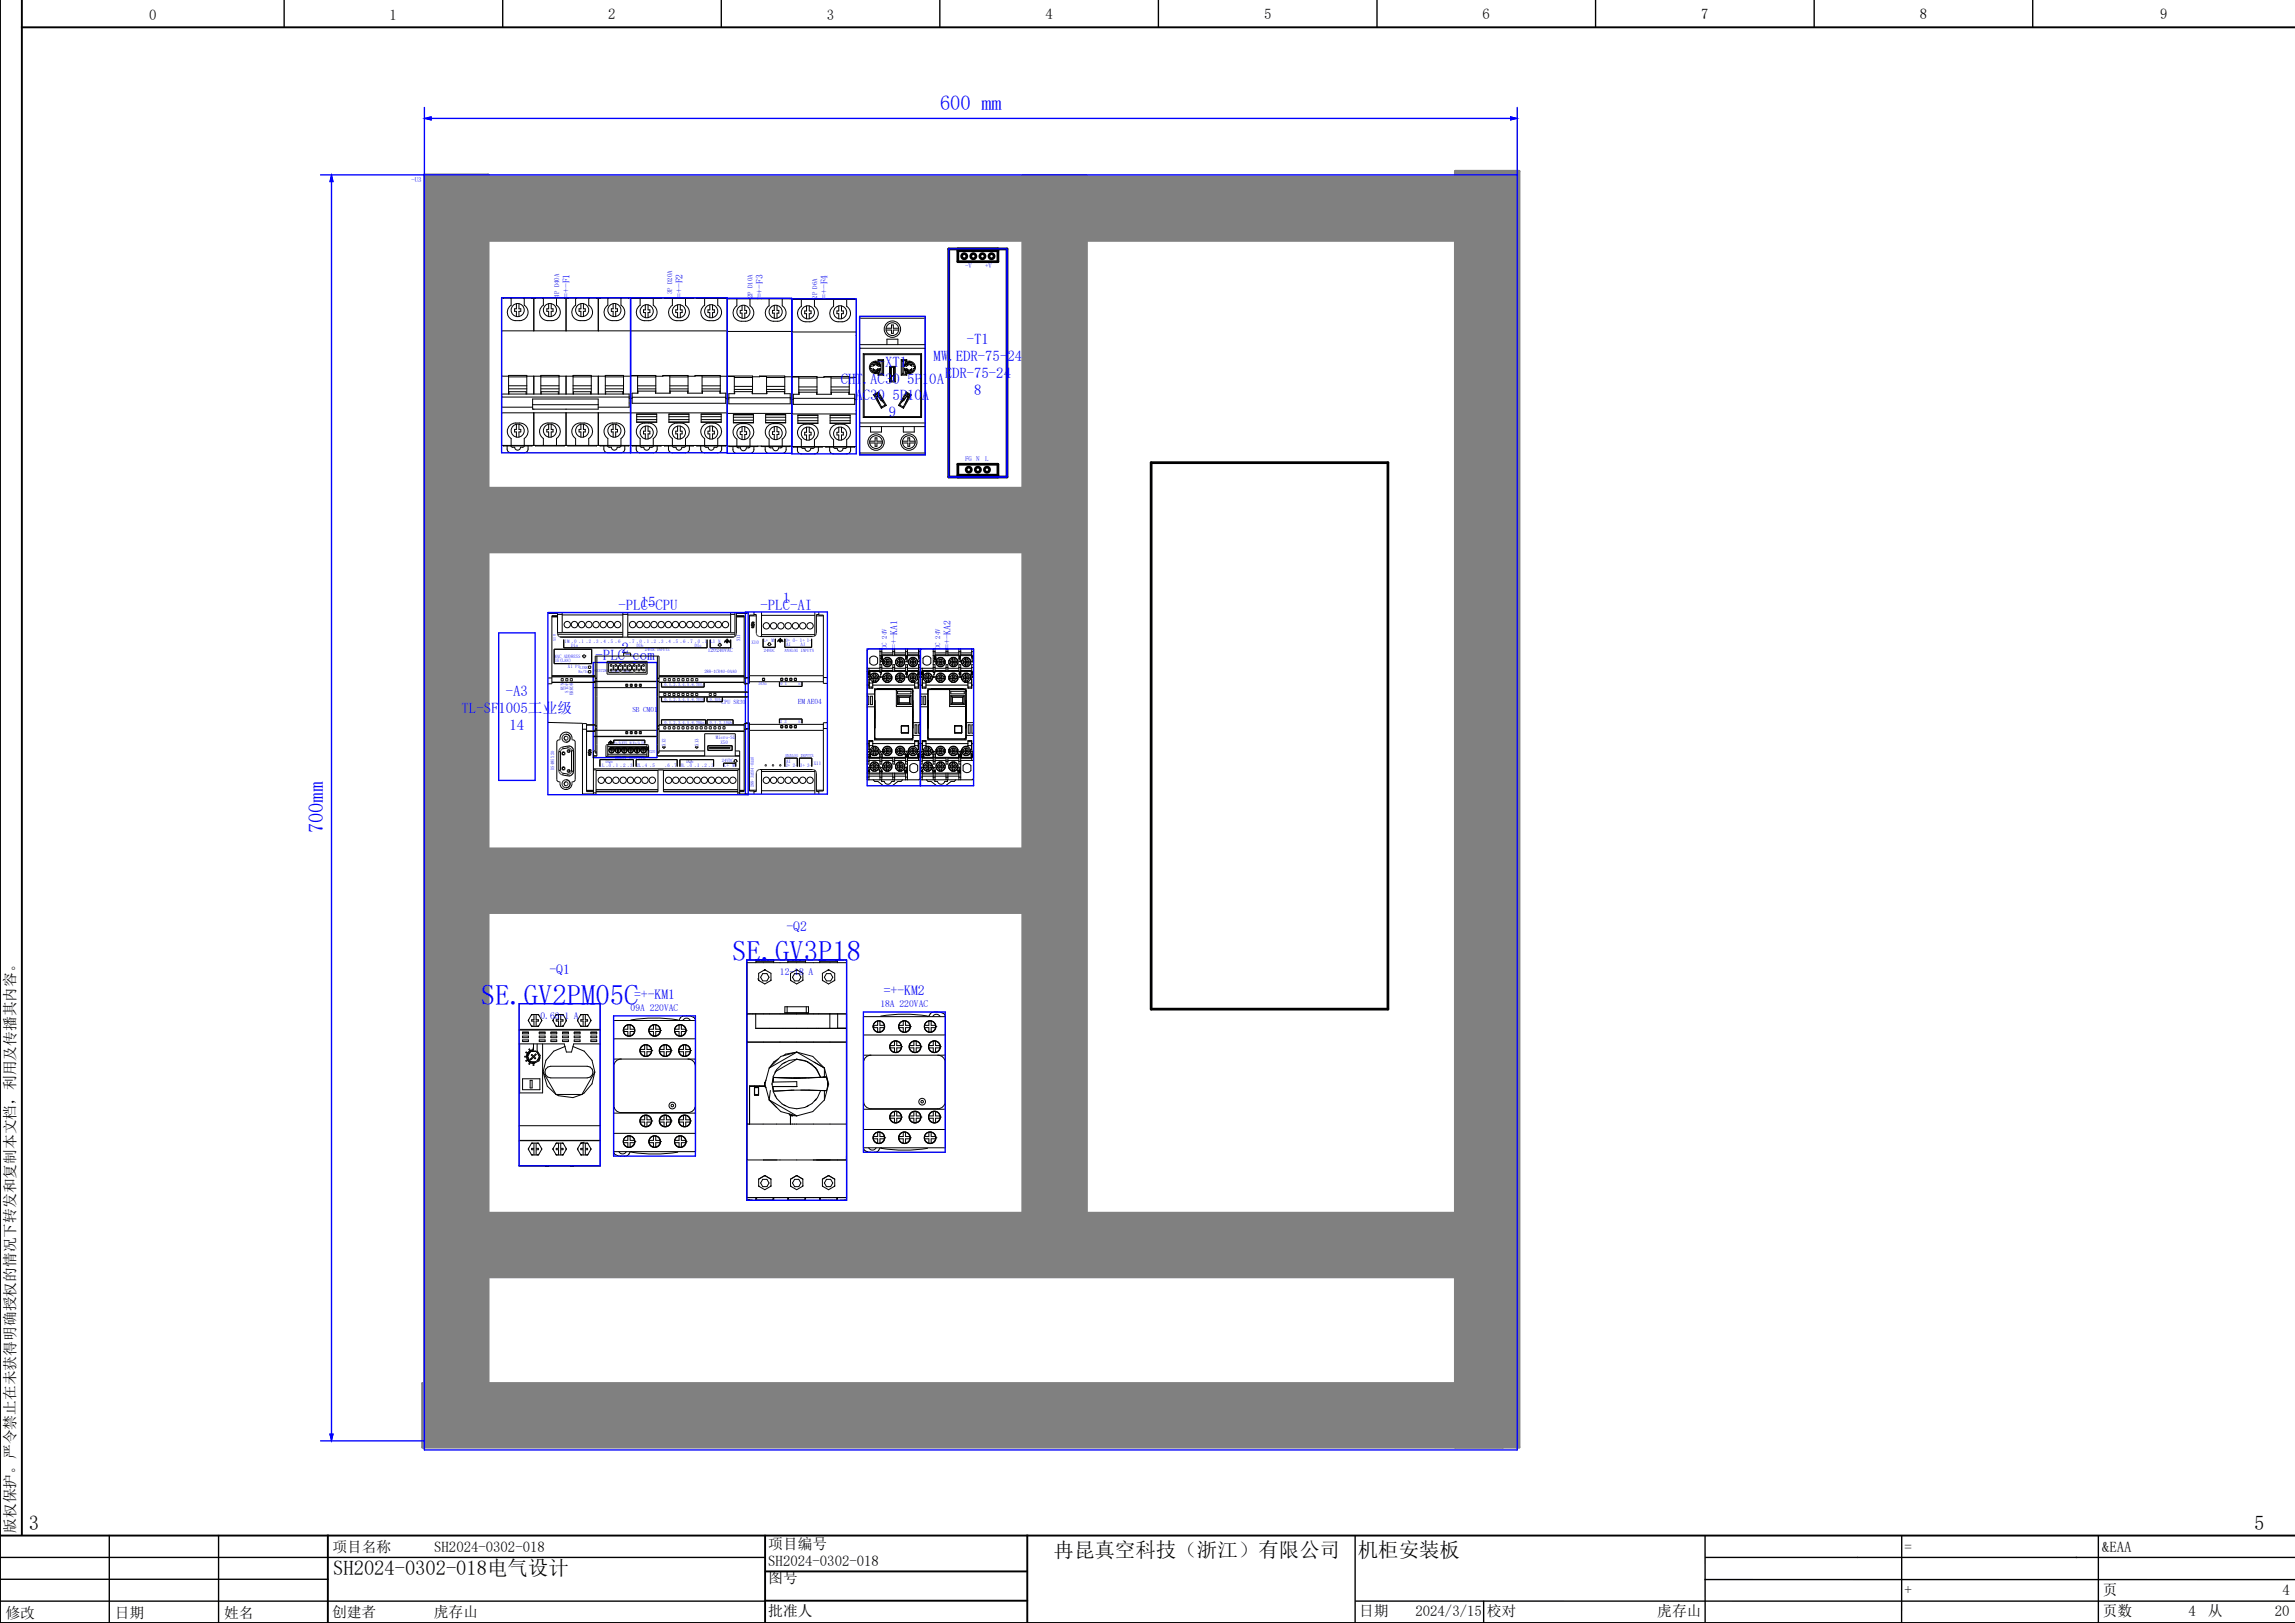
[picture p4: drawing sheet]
<svg xmlns="http://www.w3.org/2000/svg" width="420mm" height="297mm" viewBox="0 0 420 297" stroke-linecap="round" stroke-linejoin="round" font-family="sans-serif">
<defs><g id="words">
<g font-size="5.3" fill="#00f">
<text x="134" y="175.9">SE.GV3P18</text>
<text x="88" y="183.9">SE.GV2PM05C</text>
</g>
<g font-size="3.7" fill="#00f">
<text x="172" y="20.1">600 mm</text>
<text x="59.1" y="152.5" transform="rotate(-90 59.1 152.5)">700mm</text>
</g>
<g font-size="3.7">
<text x="5.3" y="280">3</text>
<text x="412.6" y="280">5</text>
<text x="192.8" y="285">冉昆真空科技（浙江）有限公司</text>
<text x="248.5" y="284.9">机柜安装板</text>
<text x="61" y="288.2">SH2024-0302-018电气设计</text>
</g>
<g font-size="2.7">
<text x="27.3" y="3.6">0</text>
<text x="71.3" y="3.6">1</text>
<text x="111.3" y="3.6">2</text>
<text x="151.3" y="3.6">3</text>
<text x="191.3" y="3.6">4</text>
<text x="231.3" y="3.6">5</text>
<text x="271.3" y="3.5">6</text>
<text x="311.3" y="3.5">7</text>
<text x="351.3" y="3.5">8</text>
<text x="395.3" y="3.5">9</text>
<text x="2.8" y="280.5" transform="rotate(-90 2.8 280.5)">版权保护。严令禁止在未获得明确授权的情况下转发和复制本文档，利用及传播其内容。</text>
<text x="60.8" y="284">项目名称</text>
<text x="79.5" y="284">SH2024-0302-018</text>
<text x="140.6" y="286.5">SH2024-0302-018</text>
<text x="140.6" y="283.4">项目编号</text>
<text x="348.5" y="284">=</text>
<text x="384.7" y="284">&amp;EAA</text>
<text x="140.6" y="289.7">图号</text>
<text x="348.5" y="291.8">+</text>
<text x="384.8" y="291.8">页</text>
<text x="417.7" y="291.8">4</text>
<text x="1" y="296">修改</text>
<text x="21" y="296">日期</text>
<text x="41" y="296">姓名</text>
<text x="60.8" y="296">创建者</text>
<text x="79.4" y="296">虎存山</text>
<text x="140.6" y="295.8">批准人</text>
<text x="248.7" y="295.8">日期</text>
<text x="259" y="295.8">2024/3/15</text>
<text x="272.1" y="295.8">校对</text>
<text x="303.3" y="295.8">虎存山</text>
<text x="384.8" y="295.8">页数</text>
<text x="400.5" y="295.8">4</text>
<text x="404" y="295.8">从</text>
<text x="416.3" y="295.8">20</text>
</g>
<g font-size="2.7" fill="#00f">
<text x="176.9" y="63">-T1</text>
<text x="153.9" y="70.2">CHT.AC30 5P10A</text>
<text x="160.6" y="67.1">-XT1</text>
<text x="170.9" y="66">MW.EDR-75-24</text>
<text x="172.9" y="69.1">EDR-75-24</text>
<text x="156.6" y="73.3">AC30 5P10A</text>
<text x="162.6" y="76.3">9</text>
<text x="178.3" y="72.2">8</text>
<text x="113.2" y="111.7">-PLC-CPU</text>
<text x="117.2" y="111">15</text>
<text x="139.2" y="111.6">-PLC-AI</text>
<text x="143.2" y="110.3">1</text>
<text x="113.7" y="119.5">2</text>
<text x="109" y="120.9">-PLC-com</text>
<text x="84.5" y="130.5">TL-SF1005工业级</text>
<text x="92.6" y="127.4">-A3</text>
<text x="93.2" y="133.6">14</text>
</g>
<g font-size="2.5" fill="#00f">
<text x="143.9" y="170.3">-Q2</text>
<text x="100.5" y="178.3">-Q1</text>
<text x="116" y="182.9">=+-KM1</text>
<text x="161.7" y="182.2">=+-KM2</text>
</g>
<g font-size="1.8" fill="#00f">
<text x="142.7" y="178.4">12-18 A</text>
<text x="115.4" y="185">09A 220VAC</text>
<text x="161.1" y="184.3">18A 220VAC</text>
<text x="98.9" y="186.4">0.63-1 A</text>
</g>
<g font-size="1.7" fill="#00f">
<text x="104.2" y="54.5" transform="rotate(-90 104.2 54.5)">=+-F1</text>
<text x="124.9" y="54.5" transform="rotate(-90 124.9 54.5)">=+-F2</text>
<text x="139.6" y="54.6" transform="rotate(-90 139.6 54.6)">=+-F3</text>
<text x="151.4" y="54.7" transform="rotate(-90 151.4 54.7)">=+-F4</text>
<text x="164.2" y="118.8" transform="rotate(-90 164.2 118.8)">=+-KA1</text>
<text x="173.9" y="118.8" transform="rotate(-90 173.9 118.8)">=+-KA2</text>
</g>
<text font-size="1.4" fill="#00f" x="146" y="128.8">EM AE04</text>
<text font-size="1.3" fill="#00f" x="115.7" y="130.2">SB CM01</text>
<g font-size="1.2" fill="#00f">
<text x="75.3" y="33.2">-U3</text>
<text x="123" y="53.9" transform="rotate(-90 123 53.9)">3P D20A</text>
<text x="176.6" y="49">-V</text>
<text x="180.3" y="49">+V</text>
<text x="102.3" y="54.5" transform="rotate(-90 102.3 54.5)">4P D40A</text>
<text x="137.7" y="54.6" transform="rotate(-90 137.7 54.6)">2P D10A</text>
<text x="149.5" y="54.7" transform="rotate(-90 149.5 54.7)">2P D6A</text>
<text x="176.6" y="84.4">FG N</text>
<text x="180.3" y="84.4">L</text>
<text x="162.3" y="118.8" transform="rotate(-90 162.3 118.8)">DC 24V</text>
<text x="172" y="118.8" transform="rotate(-90 172 118.8)">DC 24V</text>
</g>
<text font-size="1.1" fill="#00f" x="132" y="128.9">CPU SR30</text>
<text font-size="1" fill="#00f" x="129.5" y="119.3">120-240VAC</text>
<g font-size=".9" fill="#00f">
<text x="103.3" y="117.6">1M .0 .1 .2 .3 .4 .5 .6</text>
<text x="115.2" y="117.6">.7 .0 .1 .2 .3 .4 .5 .6 .7 .0 .1 L1 N</text>
<text x="135.5" y="117.4" transform="rotate(-90 135.5 117.4)">X11</text>
<text x="137.5" y="117.8">X10</text>
<text x="139.7" y="117.4">L+ M</text>
<text x="143.7" y="117.4">0+ 0- 1+ 1-</text>
<text x="143.8" y="118.2">AI</text>
<text x="146.5" y="118.2">AI</text>
<text x="101.4" y="120.3">MAC ADDRESS</text>
<text x="101.5" y="121.2">IE(LAN)</text>
<text x="103.9" y="122.2">X1 P1</text>
<text x="103.2" y="126.3" transform="rotate(-90 103.2 126.3)">RUN</text>
<text x="104.1" y="126.8" transform="rotate(-90 104.1 126.8)">STOP</text>
<text x="104.9" y="127.2" transform="rotate(-90 104.9 127.2)">ERROR</text>
<text x="121.8" y="136.5" transform="rotate(-90 121.8 136.5)">X12</text>
<text x="127.8" y="136.5" transform="rotate(-90 127.8 136.5)">X13</text>
<text x="131" y="135.3">Micro-SD</text>
<text x="131.8" y="136.1">X50</text>
<text x="109.7" y="140.4">1L .0 .1 .2 .3</text>
<text x="116.5" y="140.4">2L .4 .5</text>
<text x="121.7" y="140.4">.6 .7</text>
<text x="124.5" y="140.4">3L .0 .1 .2 .3</text>
<text x="132.5" y="140.3">L+</text>
<text x="134" y="140.3">M</text>
<text x="143.7" y="140.4">2+ 2- 3+ 3-</text>
<text x="143.8" y="139.6">AI</text>
<text x="148.9" y="139.9">X11</text>
</g>
<g font-size=".8" fill="#00f">
<text x="101.7" y="117.2" transform="rotate(-90 101.7 117.2)">X10</text>
<text x="104.5" y="118.4">DIa</text>
<text x="116.5" y="118.4">DIb</text>
<text x="118" y="119.2">24VDC INPUTS</text>
<text x="127.2" y="118.4">DIc</text>
<text x="139.8" y="119.3">24VDC</text>
<text x="143.6" y="119.3">ANALOG INPUTS</text>
<text x="105.8" y="123.2">Rx/Tx</text>
<text x="106.1" y="122.4">LINK</text>
<text x="108.8" y="123">6ES7288-5CM01-0AA0</text>
<text x="121.2" y="125.5">.0.1.2.3.4.5.6.7DIa</text>
<text x="128.9" y="123.2">288-1CR40-0AA0</text>
<text x="138.8" y="125.4">DIAG</text>
<text x="142.8" y="125.4">0</text>
<text x="143.6" y="125.4">1</text>
<text x="146.1" y="125.4">AI</text>
<text x="121.2" y="128.3">.0.1.2.3.4.5.6.7DIb</text>
<text x="129.6" y="128.3">.0.1DIc</text>
<text x="118.7" y="137.8">X20</text>
<text x="121.2" y="132.5">.0.1.2.3.4.5.6.7DQa</text>
<text x="129.6" y="132.5">.0.1.2.3DQb</text>
<text x="142.7" y="132.3">2</text>
<text x="143.6" y="132.3">3</text>
<text x="146.1" y="132.3">AI</text>
<text x="101.4" y="140.9" transform="rotate(-90 101.4 140.9)">RS485X20</text>
<text x="110.8" y="139.7">DQa</text>
<text x="112.6" y="138.9">RELAY OUTPUTS</text>
<text x="125.6" y="139.7">DQb</text>
<text x="132.1" y="139.5">24VDC</text>
<text x="143.7" y="138.5">ANALOG INPUTS</text>
<text x="138" y="144" transform="rotate(-90 138 144)">288-3AE04-0AA0</text>
</g>
<text font-size=".6" fill="#00f" x="112.3" y="136.1">Tx/B RTS M Rx/A 5V</text>
</g></defs>
<g fill="none" stroke="#000" stroke-width=".25">
<path d="M52 0v5M92 0v5M132 0v5M172 0v5M212 0v5M252 0v5M292 0v5M332 0v5M372 0v5M0 293h140M0 285h140M0 289h60"/>
<path d="M20 281v16M40 281v16M248 281.1v15.9M248.1 293h171.9M271.5 293v4M312 281.2l.1 15.5M312 289l107.9 .1M348 281v15.9M384 281.2v15.6M420 285h-108"/>
</g>
<path d="M4 0v281M0 0v297h420M4 5h416M0 281h420M60 281v16M140 287.6h48M140 281v15.8M140.1 292.9h47.9M188 281v16" fill="none" stroke="#000" stroke-width=".35"/>
<g fill="none" stroke="#000" stroke-width=".5">
<path d="M173.6 45.6h10.7v41.7h-10.7zM175.3 45.6v2.3h7.3v-2.3M175.3 45.9h7.3M175.3 87.3v-2.3h7.3v2.3M175.3 87h7.3M210.7 84.7h43.3v100h-43.3z"/>
<circle cx="176.5" cy="46.9" r=".47"/>
<circle cx="178.1" cy="46.9" r=".47"/>
<circle cx="179.8" cy="46.9" r=".47"/>
<circle cx="181.5" cy="46.9" r=".47"/>
<circle cx="177.3" cy="86" r=".47"/>
<circle cx="179" cy="86" r=".47"/>
<circle cx="180.6" cy="86" r=".47"/>
</g>
<g fill="#808080" stroke="#808080" stroke-width=".18">
<path d="M86 32.3h184v11.7h-184z"/>
<path d="M77.3 253.2h197.7v11.6h-197.7z"/>
<path d="M266.3 31.3h11.7v233.5h-11.7z"/>
<path d="M77.7 32h11.6v231.7h-11.6z"/>
<path d="M187.2 32.1h11.6v196.7h-11.6z"/>
<path d="M82.7 89.3h112.6v11.7h-112.6z"/>
<path d="M83.3 222h190.4v11.7h-190.4z"/>
<path d="M82 155.3h115v11.7h-115z"/>
</g>
<path d="M77.7 32h11.6v231.7h-11.6zM86 32.3h184v11.7h-184zM187.2 32.1h11.6v196.7h-11.6zM82.7 89.3h112.6v11.7h-112.6zM82 155.3h115v11.7h-115zM83.3 222h190.4v11.7h-190.4zM266.3 264.8v-233.5h11.7v233.5h-200.7v-11.6h197.7v11.6" fill="none" stroke="#808080" stroke-width=".5"/>
<g fill="none" stroke="#000" stroke-width=".18">
<path d="M92.1 54.6v-.1h5.3v.1M93.5 54.6v1.3a1.53 1.53 0 0 0-.6 1.7 1.53 1.53 0 0 0 1.5 1.1 1.69 1.69 0 0 0 2.2-1.9l-.4-.7-.3-.2v-1.3M94.5 55.6v.9h-.3v.5h.3v.9M95 55.6v.9h.3v.5h-.3v.9M97.7 54.6v5.9M98 54.6v-.1h5.3v.1M99.4 54.6v1.3a1.53 1.53 0 0 0-.6 1.7 1.53 1.53 0 0 0 1.5 1.1 1.69 1.69 0 0 0 2.2-1.9l-.4-.7-.3-.2v-1.3M100.4 55.6v.9h-.3v.5h.3v.9M100.9 55.6v.9h.3v.5h-.3v.9M103.6 54.6v5.9M103.9 54.6v-.1h5.3v.1M105.3 54.6v1.3a1.53 1.53 0 0 0-.6 1.7 1.53 1.53 0 0 0 1.5 1.1 1.69 1.69 0 0 0 2.2-1.9l-.4-.7-.3-.2v-1.3"/>
<path d="M106.3 55.6v.9h-.3v.5h.3v.9M106.8 55.6v.9h.3v.5h-.3v.9M109.5 54.6v5.9M109.8 54.6v-.1h5.3v.1M111.2 54.6v1.3a1.53 1.53 0 0 0-.6 1.7 1.53 1.53 0 0 0 1.5 1.1 1.69 1.69 0 0 0 2.2-1.9l-.4-.7-.3-.2v-1.3M112.2 55.6v.9h-.3v.5h.3v.9M112.7 55.6v.9h.3v.5h-.3v.9M115.4 54.6v26.9M115.7 54.6v-.1h5.3v.1M117.2 54.6v1.3a1.53 1.53 0 0 0-.7 1.7 1.53 1.53 0 0 0 1.5 1.1 1.69 1.69 0 0 0 2.2-1.9l-.4-.7-.2-.2v-1.3M118.1 55.8v.9h-.3v.5h.3v.9M118.6 55.8v.9h.3v.5h-.3v.9"/>
<path d="M121.6 54.6v-.1h5.3v.1M123 54.6v1.3a1.53 1.53 0 0 0-.6 1.7 1.53 1.53 0 0 0 1.5 1.1 1.69 1.69 0 0 0 2.2-1.9l-.4-.7-.3-.2v-1.3M124 55.8v.9h-.3v.5h.3v.9M124.5 55.8v.9h.3v.5h-.3v.9M127.5 54.6v-.1h5.3v.1M129 54.6v1.3a1.53 1.53 0 0 0-.7 1.7 1.53 1.53 0 0 0 1.5 1.1 1.69 1.69 0 0 0 2.2-1.9l-.4-.7-.2-.2v-1.3M129.9 55.8v.9h-.3v.5h.3v.9M130.4 55.8v.9h.3v.5h-.3v.9M133.1 54.7h11.8v27h11.8v-26.9h-11.8M133.4 54.7v-.1h5.3v.1M134.9 54.7v1.3a1.53 1.53 0 0 0-.7 1.7 1.53 1.53 0 0 0 1.5 1.1 1.69 1.69 0 0 0 2.2-1.9l-.4-.7-.3-.2v-1.3M135.8 55.9v.9h-.3v.5h.3v.9"/>
<path d="M136.3 55.9v.9h.3v.5h-.3v.9M139.3 54.7v-.1h5.3v.1M140.7 54.7v1.3a1.53 1.53 0 0 0-.6 1.7 1.53 1.53 0 0 0 1.5 1.1 1.69 1.69 0 0 0 2.2-1.9l-.4-.7-.3-.2 .1-1.3M141.7 55.9v.9h-.3v.5h.3v.9M142.2 55.9v.9h.3v.5h-.3v.9M145.2 54.8v-.1h5.3v.1M146.7 54.8v1.3a1.53 1.53 0 0 0-.7 1.7 1.53 1.53 0 0 0 1.5 1.1 1.69 1.69 0 0 0 2.2-1.9l-.4-.7-.2-.2v-1.3M147.6 56v.9h-.3v.5h.3v.9M148.1 56v.9h.3v.5h-.3v.9M151.1 54.8v-.1h5.3v.1M152.5 54.8v1.3a1.53 1.53 0 0 0-.6 1.7 1.53 1.53 0 0 0 1.5 1.1 1.69 1.69 0 0 0 2.2-1.9l-.4-.7-.3-.2v-1.3M153.5 56v.9h-.3v.5h.3v.9"/>
<path d="M154 56v.9h.3v.5h-.3v.9M157.3 57.9h12v25.3h-12zM157.3 58.2h12M91.8 75.5l41.3 .1M91.8 72.9h.1M91.8 68.8h1.3M91.8 60.5h23.6M91.8 72.7h23.3M93.1 72.1v-3.4h3.3v3.4M93.1 69h3.3M93.1 71.2h3.3M93.1 70.6h3.3"/>
<path d="M93.1 72.1v-.4h3.2v.4M94.5 77.6v1h-.3v.4h.3v1M95 77.6v1h.3v.4h-.3v1M96.4 68.8h2.6M97.5 73h12v1.9h-12zM97.5 74.5h-5.7v-2.4h23.3v2.4h-5.6M97.5 74.1h12M97.7 68.8v3.3M97.7 74.9h.1M97.7 75.5v6M99 72.1v-3.4h3.3v3.4M99 69h3.3"/>
<path d="M99 71.2h3.3M99 70.6h3.3M99 72.1v-.4h3.2v.4M100.4 77.6v1h-.3v.4h.3v1M100.9 77.6v1h.3v.4h-.3v1M102.3 68.8h2.6M103.6 68.8v3.3M103.6 74.9h.1M103.6 75.5v6M104.9 72.1v-3.4h3.3v3.4M104.9 69h3.3M104.9 71.2h3.3"/>
<path d="M104.9 70.6h3.3M104.9 72.1v-.4h3.2v.4M106.3 77.6v1h-.3v.4h.3v1M106.8 77.6v1h.3v.4h-.3v1M108.2 68.8h2.6M109.5 68.8v3.3M109.5 75.5v6M110.8 72.1v-3.4h3.3v3.4M110.8 69h3.3M110.8 71.2h3.3M110.8 70.6h3.3M110.8 72.1v-.4h3.2v.4"/>
<path d="M112.2 77.6v1h-.3v.4h.3v1M112.7 77.6v1h.3v.4h-.3v1M114.1 68.8h1.3M115.1 72.9h.6M115.4 68.8h1.3v3.1M115.4 68.7h4.6v3.2M115.4 60.6h17.7M115.7 72.7h17.1M116.5 77.2h3.7M116.5 75.8h3.7v1.5h-3.7zM116.5 76.3h3.7M116.5 76.8h3.7"/>
<path d="M116.5 75.8h3.7M116.7 71.2h3.3M116.7 70.6h3.3M116.7 69h3.3M116.8 71.6v.3h-1.1v1.9h17.1v-1.9h-1v-.3M118.1 78v.9h-.3v.5h.3v.9M118.6 78v.9h.3v.5h-.3v.9M120 71.6v.3h2.6v-.3M120 68.9h1.3v-.2h4.6v3.2M120 71.6h-3.3M121.3 68.8h1.3v3.1M122.4 77.2h3.7"/>
<path d="M122.4 75.8h3.7v1.5h-3.7zM122.4 76.3h3.7M122.4 76.8h3.7M122.4 75.8h3.7M122.6 71.2h3.3M122.6 70.6h3.3M122.6 69h3.3M124 78v.9h-.3v.5h.3v.9M124.5 78v.9h.3v.5h-.3v.9M125.8 71.6v.3h2.8v-.3M125.9 68.9h1.3v-.2h4.6v3.2M125.9 71.6h-3.3"/>
<path d="M127.2 68.8h1.3v3.1M128.3 77.2h3.7M128.3 75.8h3.7v1.5h-3.7zM128.3 76.3h3.7M128.3 76.8h3.7M128.3 75.8h3.7M128.5 71.2h3.3M128.5 70.6h3.3M128.5 69h3.3M129.9 78v.9h-.3v.5h.3v.9M130.4 78v.9h.3v.5h-.3v.9M131.8 68.9h1.3"/>
<path d="M131.8 71.6h-3.3M132.8 72.9h.3M133.1 73h.3M133.1 68.8h4.6v3.2M133.1 68.9h1.3v3.1M133.1 75.7h11.8M133.1 60.7h11.8M133.4 72.8h11.2M134.2 77.3h3.7M134.2 75.9h3.7v1.5h-3.7zM134.2 76.4h3.7M134.2 76.9h3.7"/>
<path d="M134.2 75.9h3.7M134.4 69.1h3.3M134.4 70.7h3.3M134.4 71.3h3.3M134.4 71.7v.3h-1v1.9h11.2v-1.9h-1.1v-.3M135.8 78.1v.9h-.3v.5h.3v.9M136.3 78.1v.9h.3v.5h-.3v.9M137.7 71.7v.3h2.7v-.3M137.7 69h1.3v-.2h4.6v3.2M137.7 71.7h-3.3M139 68.9h1.3v3.1M140.1 77.3h3.7"/>
<path d="M140.1 75.9h3.7v1.5h-3.7zM140.1 76.4h3.7M140.1 76.9h3.7M140.1 75.9h3.7M140.3 69.1h3.3M140.3 70.7h3.3M140.3 71.3h3.3M141.7 78.1v.9h-.3v.5h.3v.9M142.2 78.1v.9h.3v.5h-.3v.9M143.6 69h1.3M143.6 71.7h-3.3M144.6 73h.3"/>
<path d="M144.9 69h1.3v3.1M144.9 75.8h11.8M144.9 68.9h4.6v3.2M144.9 73.1h.3M144.9 60.8h11.8M145.2 72.9h11.2M146 77.4h3.7M146 76h3.7v1.5h-3.7zM146 76.5h3.7M146 77h3.7M146 76h3.7M146.2 69.2h3.3"/>
<path d="M146.2 70.8h3.3M146.2 71.4h3.3M146.3 71.8v.3h-1.1v1.9h11.2v-1.9h-1.1v-.3M147.6 78.2v.9h-.3v.5h.3v.9M148.1 78.2v.9h.3v.5h-.3v.9M149.5 71.8v.3h2.6v-.3M149.5 69.1h1.3v-.2h4.6v3.2M149.5 71.8h-3.3M150.8 69h1.3v3.1M151.9 77.4h3.7M151.9 76h3.7v1.5h-3.7zM151.9 76.5h3.7"/>
<path d="M151.9 77h3.7M151.9 76h3.7M152.1 69.2h3.3M152.1 70.8h3.3M152.1 71.4h3.3M153.5 78.2v.9h-.3v.5h.3v.9M154 78.2v.9h.3v.5h-.3v.9M155.4 71.8h-3.3M155.4 69.1h1.3M156.4 73.1h.3M157.3 77.4h12M157.3 63.7h12"/>
<path d="M157.3 63.1h12M157.3 78.1h12M158 64.7l.1 .2M158 64.7h10.6M158 64.7v11.7M158 76.4h10.6M158.1 64.9h10.4M158.1 76.2h10.4M158.1 64.9v11.3M158.1 76.2l-.1 .2M159.3 67.4h.2M159.3 78.1v1h2v-1"/>
<path d="M159.4 66.8h.3M159.4 67.7h.3M159.6 67.4l.3 .2M159.6 67.4h-.1M159.7 66.4h.6M159.7 68h.6M159.7 66.8a1 1 0 0 1 1 0M159.7 67.7a1 1 0 0 0 1 0M159.7 66.8h.3M159.9 66.9l-.6 .1M159.9 66.9h.1M159.9 72.3l1.4 2.4"/>
<path d="M159.9 72.3h.2M159.9 67.6h.1M159.9 67.6l.1 .1M159.9 66.8v.1M159.9 68.1h.4M159.9 66.3h.4M160 66.8h.5M160 67.7h.5M160 67.7h-.3M160 66.8h-.1M160.1 72.3l1.3 2.2M160.2 72.3l.5 1.1"/>
<path d="M160.2 66.3a.97 .97 0 0 0-.9 .9 .97 .97 0 0 0 .9 1M160.2 66.1a1.13 1.13 0 0 0-1.1 1.1 1.13 1.13 0 0 0 1.1 1.2M160.2 66.3h.7M160.2 66.1h.5M160.2 66.1v.2M160.2 68.2v.2M160.2 68.2h.7M160.2 68.4h.5M160.2 72.2l.8 1.6M160.3 66.4l.2 .1M160.3 66.3l.2 .1M160.3 66.3v.1"/>
<path d="M160.3 68v.1M160.4 72.6h.1M160.4 72.1l.8 1.2 .5 .3M160.5 72.1l.6 1 .2-.1M160.5 67.7h.2M160.5 66.8h.1M160.5 67.9l-.2 .1M160.5 68.1h-.2M160.5 66.5l.3 .3M160.5 66.4v.1M160.5 67.9v.2M160.5 66.4l.3 .2"/>
<path d="M160.5 67.6v.1M160.6 66.8v.1M160.6 67.6h-.1M160.6 67.6h.1M160.6 66.9h.1M160.6 67.6l.5-.2v.2M160.7 72.5l-.3 .1M160.7 72h.1M160.7 72l.3 .4M160.7 68.7h1M160.7 65.8h1M160.7 66.1l.2 .2"/>
<path d="M160.7 65.8v.3M160.7 68.4v.3M160.7 65.8l.2 .2M160.7 72l-.6 .3M160.7 72l1.3 2.1M160.7 66.8h-.2M160.7 66.8h.1M160.7 67.7h.1M160.8 71.7l1.4 2.5M160.8 71.7l-.9 .6M160.8 71.7l-.1 .3M160.8 66.6h.2"/>
<path d="M160.8 67.9h.2M160.8 66.8l.2 .1M160.8 66.6l.2 .1M160.8 67.7l-.3 .2M160.8 66.6v.2M160.8 67.7v.1M160.8 67.8l-.3 .3M160.9 68.5h.6M160.9 66h.6M160.9 66v.3M160.9 68.2v.3M160.9 68.2l-.2 .2"/>
<path d="M160.9 68.5l-.2 .2M160.9 66.2l.1 .4M161 66.6l.1 .2M161 67.9l-.1 .3M161 67.6l-.2 .1M161 67.7l-.2 .1M161 66.9l.1 .1M161 66.7l.1 .1M161 66.7v.2M161 67.6v.1M161.1 67.7h-.1M161.1 66.8h.1"/>
<path d="M161.1 67.5l-.1 .1M161.1 67.7l-.1 .2M161.1 67.6v.1M161.1 67.5h.1M161.1 67.6h.1M161.1 67h.1M161.1 66.8v.2l-.5-.1M161.3 73l.2 .2M161.3 72.9l-.1 .2M161.4 74.5l-.1 .2M161.5 66.2h-.3v2.1h.3M161.5 68.5l.2 .2"/>
<path d="M161.5 66v2.5M161.7 65.8l-.2 .2M161.7 65.8v2.9M162 74.1l.2 .1M162 74.1l-.6 .4M162.2 60.1h.9v-.6h.4v.6h1M162.2 60.4h.9v.6h.4v-.6h1M162.2 74.2l-.9 .5M162.3 63.1v-1h2v1M162.8 67v2.9M162.8 69.9h1M162.8 67h1"/>
<path d="M162.8 67l.2 .2M163 67.3h.1v2.3h-.1M163 67.2v2.5M163 69.7l-.2 .2M163 69.7h.7M163 67.2h.7M163.1 67.3v2.3M163.1 68.8h.4M163.1 68.9h.4M163.6 67.3v2.3M163.7 67.3h-.2v2.3h.2M163.7 69.7l.1 .2"/>
<path d="M163.7 67.2v2.5M163.8 67v2.9M163.8 67l-.1 .2M164.4 74.2l.9 .5M164.7 74.1l-.3 .1M164.7 74.1l.6 .4M164.9 68.7h1M164.9 65.8v2.9M164.9 65.8l.2 .2M164.9 65.8h1M165.1 66.2h.3v2.1h-.3M165.1 68.5l-.2 .2"/>
<path d="M165.1 68.5h.7M165.1 66v2.5M165.1 66h.7M165.3 74.5v.2M165.3 78.1v1h2v-1M165.3 73l.2 .1M165.4 72.9v.2M165.4 73l-.2 .2M165.5 66.8v.2l.5-.1M165.5 67.5h.1M165.5 67.6h.1M165.5 66.8h.1"/>
<path d="M165.5 67.6v.1M165.5 67.7l.1 .2M165.5 67h.1M165.5 67.7h.1M165.6 67.5h.1M165.6 66.9l-.1 .1M165.6 67.5v.1M165.6 66.9h.1M165.6 67.6l.2 .1M165.6 67.7l.2 .1M165.6 66.7l-.1 .1M165.6 66.7v.2"/>
<path d="M165.6 67.6v.1M165.6 66.6l-.1 .2M165.6 67.9l.2 .3M165.6 66.6h.2M165.6 67.9h.2M165.8 68.5l.1 .2M165.8 66v.3M165.8 68.2v.3M165.8 68.2l.1 .2M165.8 66.3h.6M165.8 68.2h.6M165.8 66.2l-.2 .4"/>
<path d="M165.8 66.8l-.2 .1M165.8 66.6l-.2 .1M165.8 66.8h.1M165.8 67.7l.3 .2M165.8 67.7h.1M165.8 66.6v.2M165.8 67.7v.1M165.8 67.8l.3 .3M165.9 71.7l.9 .6M165.9 71.7l-1.5 2.5M165.9 71.7v.3M165.9 66.8a1 1 0 0 1 1 0"/>
<path d="M165.9 67.7a1 1 0 0 0 1 0M165.9 66.8h.2M165.9 72h.1M165.9 72l.6 .3M165.9 72l-1.2 2.1M165.9 72.5l.3 .1M165.9 65.8v.3M165.9 68.4v.3M165.9 66.1l-.1 .2M165.9 66.1h.5M165.9 65.8l-.1 .2M165.9 68.4h.5"/>
<path d="M165.9 72l-.3 .4M166 72h-.1M166 72.5l.2 .1M166 67.6h.1M166 67.6l-.5-.2v.2M166 66.9h.1M166.1 66.9h.1M166.1 67.6h.1M166.1 66.9h-.1M166.1 67.6v.1M166.1 66.8h.1M166.1 67.9l.2 .1"/>
<path d="M166.1 68.1h.2M166.1 66.5l-.3 .3M166.1 66.4v.1M166.1 67.9v.2M166.1 66.4l-.3 .2M166.1 66.8h.6M166.1 67.7h-.2M166.1 67.7h.6M166.2 72.1l-.7 1M166.2 72.6h.1M166.2 72.1l-.8 1.2-.5 .3M166.3 66.4l-.2 .1"/>
<path d="M166.3 66.3l-.2 .1M166.3 66.4h.7M166.3 68h.7M166.3 68.1h.4M166.3 66.3v.1M166.3 68v.1M166.3 66.3h.4M166.4 72.2l-.8 1.6M166.4 66.3a.97 .97 0 0 1 1 .9 .97 .97 0 0 1-1 1M166.4 66.1a1.13 1.13 0 0 1 1.1 1.1 1.13 1.13 0 0 1-1.1 1.2M166.4 66.1v.2M166.4 68.2v.2"/>
<path d="M166.4 72.3l-.5 1.1M166.5 72.3l-1.2 2.2M166.7 67.7h.2M166.7 66.8v.1M166.7 67.6v.1M166.7 67.6h.1M166.7 66.9h.1M166.8 72.3l-1.5 2.4M166.8 72.3h-.3M166.8 67.6h.1M166.8 66.9l.5 .1M166.8 67.6h-.1"/>
<path d="M166.9 66.8h-.2M166.9 66.8h.3M166.9 67.7h.3M167.3 67.4l-.5 .2M168.5 64.9v11.3M168.5 76.2l.1 .2M168.6 64.7l-.1 .2M168.6 64.7v11.7M92.1 81.5v.1h5.3v-.1M92.8 81.6v.6a.67 .67 0 0 0 .7 .6h2.5a.67 .67 0 0 0 .6-.6v-.6M93.5 81.6l.2 .2h.5a.53 .53 0 0 0 .5 .6 .53 .53 0 0 0 .6-.6h.5l.2-.2M93.5 81.5v-1.3a1.53 1.53 0 0 1-.6-1.7 1.53 1.53 0 0 1 1.5-1.1 1.73 1.73 0 0 1 2.2 1.6l-.3 .9-.4 .3v1.3"/>
<path d="M98 81.5v.1h5.3v-.1M99.4 81.5v-1.3a1.53 1.53 0 0 1-.6-1.7 1.53 1.53 0 0 1 1.5-1.1 1.73 1.73 0 0 1 2.2 1.6l-.3 .9-.4 .3v1.3M103.9 81.5v.1h5.3v-.1M105.3 81.5v-1.3a1.53 1.53 0 0 1-.6-1.7 1.53 1.53 0 0 1 1.5-1.1 1.73 1.73 0 0 1 2.2 1.6l-.3 .9-.4 .3v1.3M109.8 81.5v.1h5.3v-.1M110.5 81.6v.6a.67 .67 0 0 0 .7 .6h2.5a.67 .67 0 0 0 .6-.6v-.6M111.2 81.6l.2 .2h.5a.53 .53 0 0 0 .5 .6 .53 .53 0 0 0 .6-.6h.5l.2-.2M111.2 81.5v-1.3a1.53 1.53 0 0 1-.6-1.7 1.53 1.53 0 0 1 1.5-1.1 1.73 1.73 0 0 1 2.2 1.6l-.3 .9-.4 .3v1.3M115.7 81.5v.1h5.3v-.1M116.4 81.6v.6a.67 .67 0 0 0 .7 .7h2.5a.67 .67 0 0 0 .7-.7v-.6M117.1 81.6l.2 .2 .5 .1a.53 .53 0 0 0 .6 .5 .53 .53 0 0 0 .5-.5l.5-.1 .2-.2M117.2 81.5v-1.3a1.53 1.53 0 0 1-.7-1.7 1.53 1.53 0 0 1 1.5-1.1 1.73 1.73 0 0 1 2.2 1.6l-.3 .9-.3 .3v1.3"/>
<path d="M121.6 81.5v.1h5.3v-.1M122.3 81.6v.6a.67 .67 0 0 0 .7 .7h2.5a.67 .67 0 0 0 .7-.7v-.6M123 81.6l.2 .2 .5 .1a.53 .53 0 0 0 .6 .5 .53 .53 0 0 0 .5-.5l.5-.1 .2-.2M123 81.5v-1.3a1.53 1.53 0 0 1-.6-1.7 1.53 1.53 0 0 1 1.5-1.1 1.73 1.73 0 0 1 2.2 1.6l-.3 .9-.4 .3v1.3M127.5 81.5v.1h5.3v-.1M128.2 81.6v.6a.67 .67 0 0 0 .7 .7h2.5a.67 .67 0 0 0 .7-.7v-.6M128.9 81.6l.2 .2 .5 .1a.53 .53 0 0 0 .5 .5 .53 .53 0 0 0 .6-.5l.5-.1 .2-.2M129 81.5v-1.3a1.53 1.53 0 0 1-.7-1.7 1.53 1.53 0 0 1 1.5-1.1 1.73 1.73 0 0 1 2.2 1.6l-.3 .9-.3 .3v1.3M133.1 81.5h-41.3v-26.9h41.3v27h11.8M133.4 81.6v.1h5.3v-.1M134.1 81.7v.6a.67 .67 0 0 0 .7 .7h2.5a.67 .67 0 0 0 .7-.7v-.6M134.8 81.7l.2 .2 .5 .1a.53 .53 0 0 0 .5 .5 .53 .53 0 0 0 .6-.5l.5-.1 .2-.2"/>
<path d="M134.9 81.6v-1.3a1.53 1.53 0 0 1-.7-1.7 1.53 1.53 0 0 1 1.5-1.1 1.73 1.73 0 0 1 2.2 1.6l-.3 .9-.4 .3v1.3M139.3 81.6v.1h5.3v-.1M140 81.7v.6a.67 .67 0 0 0 .7 .7h2.5a.67 .67 0 0 0 .7-.7v-.6M140.7 81.7l.2 .2 .5 .1a.53 .53 0 0 0 .6 .5 .53 .53 0 0 0 .5-.5l.5-.1 .2-.2M140.7 81.6v-1.3a1.53 1.53 0 0 1-.6-1.7 1.53 1.53 0 0 1 1.5-1.1 1.73 1.73 0 0 1 2.2 1.6l-.3 .9-.3 .3v1.3M145.2 81.7v.1h5.3v-.1M145.9 81.8v.6a.67 .67 0 0 0 .7 .7h2.5a.67 .67 0 0 0 .7-.7v-.6M146.6 81.8l.2 .2 .5 .1a.53 .53 0 0 0 .6 .5 .53 .53 0 0 0 .5-.5l.5-.1 .2-.2M146.7 81.7v-1.3a1.53 1.53 0 0 1-.7-1.7 1.53 1.53 0 0 1 1.5-1.1 1.73 1.73 0 0 1 2.2 1.6l-.3 .9-.3 .3v1.3M151.1 81.7v.1h5.3v-.1M151.8 81.8v.6a.67 .67 0 0 0 .7 .7h2.5a.67 .67 0 0 0 .7-.7v-.6M152.5 81.8l.2 .2 .5 .1a.53 .53 0 0 0 .6 .5 .53 .53 0 0 0 .5-.5l.5-.1 .2-.2"/>
<path d="M152.5 81.7v-1.3a1.53 1.53 0 0 1-.6-1.7 1.53 1.53 0 0 1 1.5-1.1 1.73 1.73 0 0 1 2.2 1.6l-.3 .9-.4 .3v1.3M157.3 82.9h12M159.2 80.7h1v-.6h.3v.6h1M159.2 81.1h1v.6h.3v-.6h1M165.2 80.7h.9v-.6h.4v.6h1M165.2 81.1h.9v.6h.4v-.6h1M100.3 112.1h2.6v3.7M100.3 112.2h1.7M101 112.9h1M101 112.8h1M101.4 118.8h6.9v2.7h-6.9zM101.4 118.8h6.9v2.6h-6.9z"/>
<path d="M102 112.7h-1v12.4h-.7M102 112.4h.9M102 112.1v3.9M102 116l.1 .1M102 116v.1M102 116.1h.1M102 116.1h12M102.1 116.1v.1M102.1 116.1h.1M102.1 116.2h.1M102.1 116.2v.1M102.1 116.3h.1"/>
<path d="M102.2 116.3v.1M102.2 116.4h.1M102.3 116.4v.1M102.3 116.5h.1M102.4 116.5h.1M102.4 116.5l.1 .1M102.5 116.6h.1M102.5 116.6h31.8M102.6 116.6h.1M102.9 112.5h11.1M103.2 117h.1M103.2 117v1.6h26.2v-1.5v1.4"/>
<path d="M114 115.7l-12 .1M114 112.4h.9M114.9 116.6v-4.5h-.9v4.5M114.9 116.6h.1M114.9 116.1h19.6M114.9 115.7h18.8M114.9 112.5h18.8M130 118.5l-.1-1.4v1.5h3.8v-1.5v1.4M131.6 117.7h.3v.3h.2l-.4 .3-.3-.3h.2zM132.6 117.6h.1M132.6 117.5v.1M132.6 117.5h.1"/>
<path d="M132.6 117.4v.1M132.6 117.4h.1M132.7 117.3h.1M132.7 117.3h-.1M132.7 117.4h-.1M132.7 117.2v.1M132.7 117.4h.7zM132.8 117.2l-.1 .1M132.8 117.2h.1M132.8 117.5h.5M132.8 117.5h.1M132.8 117.1v.1"/>
<path d="M132.9 117.1l-.1 .1M132.9 117.2h.1M132.9 117.1h.1M132.9 117.1v.1M132.9 117.6h.3zM133 117.1h-.1M133 117.1h.1M133 117.4v-.5l.1 .5M133.1 117.1h.1M133.2 117.1h.1M133.2 117.2h.1M133.3 117.1v.1"/>
<path d="M133.3 117.1h.1M133.3 117.2h.1M133.3 117.5h.1M133.4 117.2h.1M133.4 117.3h.1M133.4 117.2v.1M133.5 117.4h.1M133.5 117.3h.1M133.5 117.3v.1M133.5 117.5h.1M133.5 117.6h.1M133.5 117.5v.1"/>
<path d="M133.5 117.4v.1M133.7 112.4h.8M134.2 116.6h-.1M134.2 116.6h.1M134.3 116.6h.1M134.3 116.6h-.1M134.4 116.5l-.1 .1M134.4 116.5h.1M134.5 116.5h-.1M134.5 116.5h.1M134.5 112.1v4.4M134.5 116.4v.1"/>
<path d="M134.5 116.4h.1M134.6 116.4h.1M134.6 116.3v.1M134.6 116.3h.1M134.7 116.3h.1M134.7 116.2h.1M134.7 116.2v.1M134.7 116.1v.1M134.7 116.1h.1M134.8 116l-.1 .1M134.8 116h.1M134.8 112.7h1.4v12.4h.7"/>
<path d="M134.8 112.1v3.9M134.8 112.9h1.4M134.8 112.8h1.4M134.8 112.2h2.1M136.9 112.1h-3.2v3.7h.8M137.1 112.7h1.3M137.7 113.9h.3v.1l-.2-.1-.1 .1 .1 .3 .1-.3 .2 .4h-.3l.2 .3-.3 .2-.2-.2 .3 .1 .1-.2-.1-.2-.1 .3-.3-.4h.3l-.1-.3zM138 112v.6h-.9v12.5h-.7M138 112.5h.4v3.3M138.4 115.8v.1M138.4 115.9h.1M138.4 115.9v.1"/>
<path d="M138.4 116h.1M138.4 116l.1 .1M138.5 116.1h.1M138.5 116.2h.1M138.6 116.2v.1M138.6 116.3h.1M138.7 116.4h.1M138.8 116.4h.1M138.8 116.4l.1 .1M138.9 116.5h.1M139 116.5h.1M139 116.5h9.8"/>
<path d="M139.4 112v4.5M139.4 116.1h9.7M139.4 112.6h9.7M140.6 117.6h.4v.3h.2l-.4 .3-.4-.3h.2zM141.9 116.9v1.6h-2.3v-1.6l.1 1.5M141.9 116.9h.1M142.3 117.4v.1M142.3 117.4h.1M142.3 117.3h.1M142.3 117.3v.1M142.4 117.4v.1M142.4 117.4h.1"/>
<path d="M142.4 117.3h-.1M142.4 117.2l-.1 .1M142.4 117.3h.1M142.4 117.2h.1M142.4 117.2v.1M142.4 117.1h.1M142.5 117.1l-.1 .1M142.5 117.1h-.1M142.5 117.2l.6 .1zM142.5 117.1h.1M142.5 117v.1M142.5 117h.1"/>
<path d="M142.6 117.1h-.1M142.6 117.3v.1M142.6 117.3h.4M142.6 117h.1M142.7 117h-.1M142.7 117.5h.2zM142.7 117h.1M142.8 117h-.1M142.8 117h.1M142.8 117.2v-.4v.4M142.9 117h.1M143 117h.1"/>
<path d="M143 117.3v.1M143 117.1h.1M143.1 117h.1M143.1 117.1h.1M143.1 117v.1M143.1 117.1l.1 .1M143.1 117.2h.1M143.2 117.2h.1M143.2 117.1v.1M143.2 117.2v.1M143.2 117.3h.1M143.2 117.4l.1 .1"/>
<path d="M143.2 117.4h.1M143.2 117.5h.1M143.3 117.3h.1M143.3 117.3v.1M143.3 117.4h.1M143.6 118.4v-1.5v1.6h5v-1.6l-.1 1.5M148.8 116.5h-.1M148.8 116.5h.1M148.9 116.5h.1M149 116.4l-.1 .1M149 116.4h.1M149.1 116.4h-.1"/>
<path d="M149.1 116.4h.1M149.1 112v4.4M149.2 116.3l-.1 .1M149.2 116.3h.1M149.3 116.2h.1M149.3 116.1h.1M149.3 116.1v.1M149.4 116l-.1 .1M149.4 116h.1M149.4 115.9v.1M149.4 115.9h.1M149.4 115.8v.1"/>
<path d="M149.4 112.7h1.3M149.8 112.5h-.4v3.3M149.8 112v.6h.9v12.5h.7M161 118.7v4.2M161 120h7.4M161 119.2h.4M161.4 118.7v1.3M161.4 119.8h2M161.4 119.5h2M163.4 118.7v1.3M163.4 119.2h.3M163.7 118.7v1.3"/>
<path d="M163.7 119.8h2M163.7 119.5h2M165.7 118.7v1.3M165.7 119.2h.4M166.1 118.7v1.3M166.1 119.8h2M166.1 119.5h2M168.1 118.7v1.3M168.1 119.2h.3M168.4 119l.3-.3h9.5v23.7l-.3 .3h-9.5v-24h-9.5l-.2 .3v23.7h9.5l.2-.3M170.8 120h7.4M170.8 119.2h.3"/>
<path d="M170.8 118.7v4.2M171.1 119.8h2M171.1 119.5h2M171.1 118.7v1.3M173.1 119.2h.4M173.1 118.7v1.3M173.5 119.8h2M173.5 119.5h2M173.5 118.7v1.3M175.5 119.2h.3M175.5 118.7v1.3M175.8 119.8h2"/>
<path d="M175.8 119.5h2M175.8 118.7v1.3M177.8 119.2h.4M177.8 118.7v1.3M100.3 132.2l6.3 .2v13M100.3 124.1h.7M101 123.6h7.9M101 123.7h7.9M101 124.9h7.9M101 124.8h7.9M101 123.9h7.9M102.3 137.6h.3"/>
<path d="M102.3 137.5v3.5M102.3 137.5h.1M102.3 137.4h.1M102.3 137.4v.1M102.3 137.3v.1M102.3 137.3h.1M102.3 137.2v.1M102.3 137.2h.1M102.4 137.1l-.1 .1M102.4 137.1h.1M102.4 137v.1M102.5 137h-.1"/>
<path d="M102.5 137l-.1 .1M102.6 137.5v3.5M102.6 137.5h.1M102.6 137.4v.1M102.6 137.4h.1M102.6 136.9h-.1M102.6 136.8l-.1 .2M102.6 137.3h.1M102.6 137.3v.1M102.7 137.3h-.1M102.7 137.2v.1M102.7 136.8h-.1"/>
<path d="M102.7 137.2h.1M102.7 124.2h.4v.4h-.4zM102.7 134.4a1.14 1.14 0 0 1 1.4-.3 1.14 1.14 0 0 1 .6 1.3h.1a.41 .41 0 0 1 .5 .4v6.9a.48 .48 0 0 1-.6 .4 1.15 1.15 0 0 1-1.1 1.4 1.15 1.15 0 0 1-1.1-1.4h-.1a.41 .41 0 0 1-.5-.4v-6.9a.48 .48 0 0 1 .6-.4zM102.8 136.8h-.1M102.8 136.8h.1M102.8 137.1h.1M102.8 137.1v.1M102.8 137.9h.1M102.8 138h.1M102.8 137.8h.1M102.9 138v.1M102.9 137.7h.1"/>
<path d="M102.9 138.1h.1M102.9 137.1h-.1M102.9 136.7l-.2 .1M102.9 137.1h.1M102.9 136.7l-.1 .1M102.9 137.9h.1M102.9 137.8h.1M102.9 138h.1M102.9 137v.1M102.9 137.6v.1M102.9 137.6h.1M103 138.1v.1"/>
<path d="M103 137h-.1M103 137.6h-.1M103 137.8h-.1M103 138h.1M103 137.9h.1M103 137.9v.1M103 137.8h.1M103 137.6h.1M103 137h.1M103 137.7v.1M103 136.7h-.1M103 136.7h.1"/>
<path d="M103 136.7v.3M103 137.7h.1M103 138.2h.1M103 138.1h.1M103 138v.1M103 138l.1 .1M103.1 137.6h-.1M103.1 137.7h-.1M103.1 138.1h.1M103.1 138.2h.1M103.1 137.7h.1M103.1 137.6h.1"/>
<path d="M103.2 138.1h-.1M103.2 137.6h.1M103.2 137.7h.1M103.2 138.2h-.1M103.2 138.2h.1M103.2 138.1h.1M103.2 138h.1M103.2 137.7l.1 .1M103.3 137.6h.1M103.3 138.2h-.1M103.3 135.1v.1M103.3 135.1h.1"/>
<path d="M103.3 138.1v.1M103.3 135v.1M103.3 135.2h.1M103.3 135h.1M103.3 137.6v.1M103.3 137.8h.1M103.3 138.1h.1M103.3 135.2v.1M103.3 138h.1M103.3 134.9v.1M103.3 134.9a.37 .37 0 0 0 .1 .5M103.3 137.7h.1"/>
<path d="M103.3 134.9h.1M103.3 135.3h.1M103.3 137.9h.1M103.3 135.3l.1 .1M103.4 134.9h-.1M103.4 138.1h.1M103.4 137.7h.1M103.4 138v.1M103.4 135.4h.1M103.4 134.8l-.1 .1M103.4 138h.1M103.4 137.7v.1"/>
<path d="M103.4 134.8h.1M103.4 137.8h.1M103.4 137.8v.1M103.4 137.9h.1M103.4 135.4l.2 .1M103.5 135.4h.1M103.5 134.8h.1M103.5 134.7l-.1 .1M103.5 135.4l.1 .1M103.5 124.2h.4v.4h-.4zM103.5 134.7h.1M103.6 134.7h-.1"/>
<path d="M103.6 135.5h.1M103.6 134.7a.37 .37 0 0 1 .4 .4 .37 .37 0 0 1-.4 .4M103.6 134.4a.73 .73 0 0 0-.7 .7 .73 .73 0 0 0 .7 .7M103.6 134.4h.2M103.6 134.4h.1M103.6 134.7h.1M103.7 135.8h-.1M103.7 134.4h.1M103.7 135.8h.1M103.8 135.8h-.2M103.8 134.4h.1M103.8 135.8h.1"/>
<path d="M103.8 135.8h-.1M103.9 134.4h.1M103.9 135.8h-.1M103.9 136.5l-.9 .2M103.9 134.4l.1 .1M103.9 136.5h.1M103.9 136.5l.1 .4M103.9 135.8h.1M104 136.9l-1 .1M104 135.8h.1M104 136.9h.1M104 134.4v.1"/>
<path d="M104 136.5h-.1M104 134.5h.1M104 135.7l-.1 .1M104 136.5h.1M104 135.7h.1M104 136.8v.1M104 137.2l-.1 .2 .1 .2M104 137.6h.1M104 136.8h.1M104 134.5l.2 .3M104.1 134.5h.1M104.1 135.7h.1"/>
<path d="M104.1 137.2v.1M104.1 137.2h-.1M104.1 136.8h.1M104.1 135.7h-.1M104.1 136.5h.1M104.1 136.8v.1M104.1 135.6v.1M104.1 134.5v.1M104.1 136.5h-.1M104.1 136.9h.1M104.1 134.6h.1M104.1 137.3l.2 .1-.2 .2"/>
<path d="M104.1 137.6h.1M104.1 137.2l.2 .2M104.2 136.9h.1M104.2 135.6h-.1M104.2 135.5l-.3 .3M104.2 135.6h.1M104.2 134.6h.1M104.2 134.6v.1M104.2 135.5v.1M104.2 136.5h.1M104.2 134.7h.1M104.2 135.5h.1"/>
<path d="M104.2 135.4v.1M104.2 134.8v.6M104.3 136.5h.1M104.3 134.7h.1M104.3 135.5h-.1M104.3 136.9h.1M104.3 135.5h.1M104.3 134.7v.1M104.3 135.4v.1M104.3 134.8h.1M104.3 137.5l-.2 .1M104.3 136.5v.1"/>
<path d="M104.3 135.4h.1M104.3 136.5l.1 .1M104.3 136.6h.1M104.3 137.4a.27 .27 0 0 0-.4-.2 .27 .27 0 0 0 0 .5 .27 .27 0 0 0 .4-.2M104.3 137.4v.1M104.3 134.8v.1M104.3 134.9h.1M104.3 135.3v.1M104.3 135.3h.1M104.3 134.9l.1 .1M104.3 136.9l.1 .1M104.4 136.6h.1"/>
<path d="M104.4 135h.1M104.4 135.2l-.1 .1M104.4 135.2h.1M104.4 124.2h.4v.4h-.4zM104.4 136.9v.1M104.4 135v.1M104.4 135.1v.1M104.4 137h.1M104.5 137v.1M104.5 136.6h.1M104.5 137.1v.1M104.5 137.1h.1"/>
<path d="M104.5 136.6l.1 .1M104.5 137.2h.1M104.6 137.2h.1M104.6 136.7h.1M104.6 137.2v.1M104.6 137.3h.1M104.6 137.3v.1M104.6 137.4v3.7M104.6 137.4h.4M104.6 136.7l.1 .1M104.7 136.8h.1M104.7 136.8v.1"/>
<path d="M104.7 136.9h.1M104.8 136.8v.1M104.8 136.9h.1M104.8 136.9v.1M104.8 137h.1M104.8 136.9l.1 .1M104.9 137v.1M104.9 137h.1M104.9 137.1h.1M104.9 137.1v.1M104.9 137.2h.1M104.9 137.2v.1"/>
<path d="M104.9 137.3h.1M104.9 137.3v.1M104.9 137.2l.1 .1M105 137.3v.1M105 137.4l-.1 3.8M106.5 120.1l.4-.3 .4 .3h-.2v.3h-.4v-.3zM106.6 132.4h.7v12.5h1.3M106.6 133.4h.7M107.3 133.9h1.6M107.3 132.6h1.6M107.3 133.8h1.6M107.3 132.7h1.6"/>
<path d="M107.7 122.7h.4v.4h-.4zM107.7 121.9h.4v.4h-.4zM107.8 137.2l.4 .1-.1 .1-.1-.1-.2 .1 .1 .2 .1-.2 .3 .3h-.3l.1 .3-.3 .2-.2-.1h.4v-.2l-.1-.1-.1 .2-.2-.3h.3l-.2-.3zM108.6 133.6h11.6M108.6 134.8h11.6M108.6 134.7h11.6M108.6 125.8h11.6M108.6 124.7h11.6M108.6 138.3h.6M108.9 132.8h.3M108.9 124.2h.3M108.9 132.9h.3"/>
<path d="M108.9 137.6h.3M108.9 137.4h-.3v8M108.9 133.4h.3M108.9 124.1h.3M109.2 120.1v12.8M109.2 132.9v4.7M109.2 137.6v.2M109.2 137.8v.6h-.6M109.2 137.8h-.3v-17.7h11.7v17.7h-.3M110.9 138.4h.2v.2h7.4v-.2h.2M110.9 136.5h.1M110.9 136.4v2.2h-2.3"/>
<path d="M110.9 136.4v.1M110.9 136.4h.1M110.9 136.3v.1M111 136.3h.1M111 136.3h-.1M111.1 136.2h.1M111.1 136.2l-.1 .1M111.1 121h7.3v2.4h-7.3zM111.2 136.2v2.3h7.2v-2.3M111.2 138.4h7.2M111.2 138h7.2M111.2 136.6h7.2"/>
<path d="M111.4 121.3h2l.1 .2 .2-.2h2.2l.1 .2 .2-.2h2v1.7h-2l-.1-.1-.2 .1h-2.2l-.1-.1-.2 .1h-2zM111.4 135.8a.36 .36 0 0 1 .5-.1 .36 .36 0 0 1 .2 .4 .35 .35 0 0 0-.3-.4 .35 .35 0 0 0-.4 .4zM111.5 135.9h.5zM111.6 137.1h.1M111.6 137.1h7.1M111.6 136.9h.1M111.6 136.9v.2M111.6 136h.3zM111.6 137.1v.1M111.6 137.2h.1M111.6 136.8h.1M111.7 137.2h.1"/>
<path d="M111.7 136.1h.1M111.7 136.1h.2M111.7 136.8h.1M111.7 137.1h.1M111.7 121.6h.3v.3h-.3zM111.7 122.5h.3v.3h-.3zM111.7 137.3h.1M111.7 137.3h6.8M111.7 136.8h6.8M111.7 136.8v.1M111.7 136.9v.4M111.7 135.9v-.4l.1 .4"/>
<path d="M111.8 136.8v1M111.9 136.1h.1M112 136.8v1M112.2 121.8h.1v.8h-.1zM112.3 135.4h5.7v.6v-.5h-5.7v.5zM112.5 121.6h.3v.3h-.3zM112.5 122.5h.3v.3h-.3zM113 136.8v1M113 121.8h.2v.8h-.2zM113.2 136.8v1M113.4 121.6h.3v.3h-.3zM113.4 122.5h.3v.3h-.3z"/>
<path d="M113.9 121.8h.1v.8h-.1zM114.1 120.1v-.6h1.3v.6M114.2 136.8v1M114.2 121.6h.3v.3h-.3zM114.2 122.5h.3v.3h-.3zM114.3 136.8v1M114.5 133.9h.4v.4h-.4zM114.5 133.9h.1M114.5 125.3h.1M114.5 125.5v.1M114.5 134.2h.1M114.6 125.3h.2v.2h-.2z"/>
<path d="M114.6 133.9h.2v.3h-.2zM114.7 121.8h.2v.8h-.2zM114.8 134.2h.1M114.8 125.3h.1M114.8 134h.1M114.9 134.2h.1M114.9 125.5h.1M114.9 125.6h.1M114.9 125.2v.4M114.9 125.3h.1M114.9 133.9v.1M114.9 125.2h-.4v.4h.4"/>
<path d="M114.9 125.2h.1M114.9 133.9h.1M115.1 121.6h.3v.3h-.3zM115.1 122.5h.3v.3h-.3zM115.3 125.2v.4h.4M115.3 133.9h.4v.4h-.4zM115.3 133.9h.1M115.3 125.2v.1M115.3 125.2h.4M115.3 125.5v.1M115.3 134.2h.1M115.3 136.8v1"/>
<path d="M115.4 125.3h.3v.2h-.3zM115.4 133.9h.3v.3h-.3zM115.5 136.8v1M115.6 121.8h.1v.8h-.1zM115.7 134.1v.1M115.7 125.5h.1M115.7 125.3v.1M115.7 134h.1M115.7 125.6h.1M115.7 125.3h.1M115.7 125.2v.4M115.7 125.2h.1"/>
<path d="M115.7 133.9h.1M115.9 121.6h.3v.3h-.3zM115.9 122.5h.3v.3h-.3zM116.2 125.6h.4M116.2 125.2v.4M116.2 133.9h.4v.4h-.4zM116.2 133.9h.1M116.2 125.2v.1M116.2 125.2h.4M116.2 134h.1M116.2 125.3v.1M116.2 125.6h.1"/>
<path d="M116.2 134.2v.1M116.2 125.4v.1M116.2 134.1h.1M116.2 125.3h.3v.2h-.3zM116.2 133.9h.3v.3h-.3zM116.2 134.1v.1M116.4 139h7.5v1.3v-1.3h-7.5v1.3zM116.4 121.8h.2v.8h-.2zM116.5 136.8v1M116.6 134.1h.1M116.6 125.4v.1M116.6 134.2h.1"/>
<path d="M116.6 125.6h.1M116.6 125.3v.1M116.6 134h.1M116.6 125.2v.4M116.6 125.2h.1M116.6 133.9h.1M116.7 136.8v1M116.8 121.6h.3v.3h-.3zM116.8 122.5h.3v.3h-.3zM117 133.9h.4v.4h-.4zM117 125.2h.1M117 125.2h.4"/>
<path d="M117 134h.1M117 125.3h.1M117 125.2v.4M117 125.6h.1M117 125.5h.1M117 134.2h.1M117.1 125.3h.2v.2h-.2zM117.1 133.9h.2v.3h-.2zM117.1 134h.1M117.1 125.3h.1M117.1 125.5h.1M117.1 134.2h.1"/>
<path d="M117.3 121.8h.1v.8h-.1zM117.4 134.2h.1M117.4 125.5v.1M117.4 125.2v.4h-.4M117.4 125.2v.1M117.4 133.9h.1M117.6 121.6h.3v.3h-.3zM117.6 122.5h.3v.3h-.3zM117.7 136.8v1M117.8 136.8v1M118.5 136.2h.1M118.5 136.2h-7.4"/>
<path d="M118.5 136.2l.1 .1M118.5 136.8v.5M118.5 136.8h.1M118.5 136.3h.1M118.6 136.8h.1M118.6 137.2v.1M118.6 137.2h.1M118.6 136.3h.1M118.6 136.3l.1 .1M118.7 136.8h.1M118.7 137.2h.1M118.7 136.4h.1"/>
<path d="M118.7 136.9h.1M118.7 137.1h.1M118.7 136.9h-7M118.7 136.4v.1M118.7 136.4v2.2h1.5M118.7 136.5h.1M120.3 138.3h8.7M120.3 137.6h.3M120.3 132.8h.3M120.3 120.1v18.3h15.1M120.3 124.7h.3M120.3 124.2h.3"/>
<path d="M120.3 132.9h.3M120.3 133.4h.3M120.3 124.1h.3M120.6 123.6h15.6M120.6 133.9h15.6M120.6 123.7h15.6M120.6 132.6h15.6M120.6 127.6h16.3M120.6 137.4h8.4M120.6 133.8h15.6M120.6 132.7h15.6M120.6 127.5h16.3"/>
<path d="M120.6 126.7h16.3M120.6 126.6h16.3M120.6 124.9h15.6M120.6 124.8h15.6M120.6 123.9h15.6M121 127.6h.1M121 132.5h.1M121 124.9h.1M121.1 124.9l-.1 .8h7.9v-.8l-.1 .8M121.1 127.6l-.1 .8h7.9v-.8M121.1 128.4h7.8M121.2 136.7h.6l-.3 .3z"/>
<path d="M121.5 133h.4v.4h-.4zM121.5 126.9h.4v.4h-.4zM121.5 124.2h.4v.4h-.4zM122.3 133h.4v.4h-.4zM122.3 126.9h.4v.4h-.4zM122.3 124.2h.4v.4h-.4zM123.1 133h.4v.4h-.4zM123.1 126.9h.4v.4h-.4zM123.1 124.2h.4v.4h-.4zM124 133h.4v.4h-.4zM124 124.2h.4v.4h-.4zM124 126.9h.4v.4h-.4z"/>
<path d="M124.4 139h6.2v1.3v-1.3h-6.2v1.3zM124.8 133h.4v.4h-.4zM124.8 126.9h.4v.4h-.4zM124.8 124.2h.4v.4h-.4zM125.6 133h.4v.4h-.4zM125.6 126.9h.4v.4h-.4zM125.6 124.2h.4v.4h-.4zM126.5 133h.4v.4h-.4zM126.5 126.9h.4v.4h-.4zM126.5 124.2h.4v.4h-.4zM127.2 136.7h.6l-.3 .3zM127.3 133h.4v.4h-.4z"/>
<path d="M127.3 126.9h.4v.4h-.4zM127.3 124.2h.4v.4h-.4zM128.1 133h.4v.4h-.4zM128.9 127.6h.1M129 133h.4v.4h-.4zM129 138.4v-4.1h5.6v4.1M129.1 131.7l.1 .8v-.8h-8.2v.8M129.4 127.6h.1M129.4 132.5h.1M129.4 127.6v.8h2.8v-.8v.8h-2.8M129.5 136.4h4.5v.9h-4.5zM129.6 136.5h4.3v.8h-4.3z"/>
<path d="M129.8 136.8h3.8v.1h-3.8zM129.8 133h.4v.4h-.4zM129.8 126.9h.4v.4h-.4zM130.6 133h.4v.4h-.4zM130.6 126.9h.4v.4h-.4zM131.5 133h.4v.4h-.4zM132.3 133h.4v.4h-.4zM134.1 131.7l.1 .8v-.8h-4.8v.8M134.4 139h.4v.3h.2l-.4 .3-.4-.3h.2zM134.6 138.3h.8M134.6 137.4h.8v8M134.6 139.7h-2.2v.6v-.7h2.3v.7"/>
<path d="M136.2 133.4h.7M136.2 124.1h.7M136.4 132.3h.7v12.5h.9v.5M136.4 133.3h.7M136.4 124h.7M136.9 132.4h-.7v12.5h-.8M137.1 133.7h13.6M137.1 132.6h13.6M137.1 124.8h13.6M137.1 123.7h13.6M139.5 124.1v.1M139.5 124.1h.4"/>
<path d="M139.5 124.4v.1M139.5 124.1v.4M139.5 124.5h.4M139.9 124.4h.1M139.9 124.5h.1M139.9 124.2v.1M139.9 124.1v.4M139.9 124.1v.4h-.4M139.9 124.1h.1M140 140h.1M140 139.9v.1M140.1 139.9h-.1"/>
<path d="M140.1 139.9h.1M140.2 139.9h.1M140.2 139.9v.1M140.2 140h.1M140.3 140h.1M141.3 140h.1M141.4 140h-.1M141.4 139.9h.1M141.5 139.9h-.1M141.5 139.9h.1M141.6 139.9v.1M141.6 140h.1"/>
<path d="M142.6 131.6h4.2v.8v-.8h-4.1l-.1 .8zM142.6 124.8l.1 .8h4.1v-.8v.8h-4.2zM142.7 140h.1M142.7 139.9h.1M142.8 139.9h-.1M142.8 139.9h.1M142.9 124.1v.2M142.9 133.2h.4M142.9 124.1h.4M142.9 132.9v.1M142.9 133v.2M142.9 124.1v.3"/>
<path d="M142.9 132.8v.4M142.9 132.8h.4l-.1 .4M142.9 132.8h.4l-.1 .1M142.9 124.4v.1h.4l-.1-.1M142.9 139.9h.1M142.9 139.9v.1M142.9 140h.1M143.2 133.1h.1M143.3 133.1v.1M143.3 124.1l-.1 .4h-.3v-.1M143.3 124.1l-.1 .1M143.7 124.1v.1"/>
<path d="M143.7 124.1h.4M143.7 133.2h.1M143.7 132.9v-.1h.4v.4h-.4M143.7 124.4v.1M143.7 133v.1M143.7 124.1v.4M143.7 132.8v.4M143.7 132.8v.1M143.7 132.8h.4M143.7 124.5h.4M143.7 133.1v.1M144.1 133.1h.1"/>
<path d="M144.1 124.4h.1M144.1 132.8v.4M144.1 124.5h.1M144.1 132.9h.1M144.1 124.2v.1M144.1 124.1v.4M144.1 132.8h.1M144.1 124.1v.4h-.4M144.1 124.1h.1M144.5 132.8v.2M144.5 124.1v.4h.4v-.4M144.5 132.8h.4v.4h-.4z"/>
<path d="M144.5 124.1h.4M144.5 132.8h.1M144.5 124.1v.1M144.5 132.8h.4M144.5 124.3h.1M144.5 133.1v.1M144.5 133v.1M144.5 124.4v.1h.4M144.9 133v.1M144.9 124.4h.1M144.9 124.5h.1M144.9 132.9v.1"/>
<path d="M144.9 124.3h.1M144.9 132.8v.4M144.9 124.1v.4M144.9 132.8h.1M144.9 124.1v.1M144.9 124.1h.1M145.4 133.2h.1M145.4 133.2h.4M145.4 132.8h.1M145.4 124.1v.4M145.4 132.8h.3M145.4 124.5h.3"/>
<path d="M145.4 132.9h.1M145.4 124.2v.1M145.4 132.8v.4M145.4 124.5h.1M145.4 133.1h.1M145.4 124.4h.1M145.7 124.4v.1M145.7 124.1v.4M145.7 132.8v.4M145.7 133.1l.1 .1M145.7 132.8l.1 .1M145.7 124.1v.1"/>
<path d="M145.8 132.8h-.4v.4M145.8 124.2v.1M145.8 124.1h-.4v.4h.4v-.1M145.8 124.1h.1M145.9 138.7h-2.3v1.6v-1.6h2.3v1.6M146.3 138.7h2.3v1.6l-.1-1.6h-2.2v1.6zM150.7 133.3h.7M150.7 124h.7M151.4 132.3h-.7v12.5h-.9v.5M158.7 138.6h19.5M158.7 136.1h.3M158.7 127.4h.3v1.5h-.3"/>
<path d="M158.7 129.3h1.4M158.7 127h1.4M158.7 139.3h.3M158.7 125.4h.3M158.7 122.9h19.5M158.7 122.3h2.3M158.8 138v.5zM158.8 123.8l.3 .1-.3 .1zM158.8 137.4l.3 .2-.3 .1zM158.9 123.4h.1M158.9 123.3v.1M158.9 123.4v.1"/>
<path d="M158.9 123.1v.1M158.9 123.2h.1M158.9 123.5h.1M158.9 123.1h.1M158.9 123.3h.1M159 123.4h.1M159 123.5h.1M159 123.3v.1M159 123l-.1 .1M159 123.3h.1M159 123.1v.1M159 123.2h.1"/>
<path d="M159 123.1h.1M159 123.3h-.1M159 123h.1M159 123.4v.1M159 138.8h2M159 138.6v1.2h-.3M159 122.3v.6M159 138.7h2M159 139.2h2M159 122.8h2M159 122.7h2M159 125.2h.1"/>
<path d="M159 136.3h.1M159.1 138.1h-.1M159.1 138v.1M159.1 124.3h.1M159.1 124.3v1.6M159.1 138.6v.1M159.1 124.9h.1M159.1 125.7h.6M159.1 135.7h.6M159.1 122.8v.1M159.1 135.5v1.7M159.1 124.9v.1"/>
<path d="M159.1 136.5h.1M159.1 123.2h-.1M159.1 123.1h.1M159.1 138h.1M159.1 123.3h.1M159.1 125h.6M159.1 123.2h.1M159.1 138.1h.1M159.1 123.4l-.1 .1M159.1 123h.1M159.1 123.1v.1M159.1 123.4h.1"/>
<path d="M159.1 123l.1 .1M159.1 123.3v.1M159.1 123.2v.1M159.2 138h-.1M159.2 123.1h.1M159.2 123.5h-.2M159.2 123.2h-.1M159.2 123.1v.1M159.2 138h.1M159.2 123.4v.1M159.2 123.3v.1M159.2 123.4h.1"/>
<path d="M159.2 138.3l-.1 .1 .2 .1h-.3zM159.2 123.8h.1M159.2 137.7h.1M159.2 137.1l-.2 .1v-1.7h.7v1.1a.87 .87 0 0 1 1.2 .7 .87 .87 0 0 1-.9 1 .87 .87 0 0 1-.8-1.1M159.2 137.1h.1M159.3 138v.1M159.3 138h.1M159.3 138.1h.1M159.3 124.3h-.1M159.3 137.7h-.1M159.3 138.1l-.1 .2M159.3 120.3a.83 .83 0 0 1 1.3 .2v.8a.83 .83 0 0 1-1.4 0v-.8z"/>
<path d="M159.3 138.2l-.1 .1M159.3 127.4h.4v1.5h-.4zM159.3 138.2h.1M159.3 138.1v.1M159.4 123.4a.87 .87 0 0 1 1.5 .4 .87 .87 0 0 1-1.2 1v1.1h-.7v-1.6h.2v-.4zM159.6 125.7v.2M159.6 135.5v.2M159.7 136.1h7.7M159.7 136.4l-.6 .1M159.7 125.4h7.7M159.8 123.2h.1M159.8 136.6v.1"/>
<path d="M159.8 138.2h.1M159.8 139.5h.1M159.8 123.2v.1M159.8 124.8h.1M159.9 123.2v.7h-.3v.3h.3v.6M159.9 123.5a.56 .56 0 0 0-.4 .5 .56 .56 0 0 0 .4 .6M159.9 123.2h.3M159.9 124.8h.3M159.9 123.2a.8 .8 0 0 0-.7 .8 .8 .8 0 0 0 .7 .8M159.9 136.6v.7h-.3v.2l.3 .1v.6M159.9 136.9a.56 .56 0 0 0-.4 .5 .56 .56 0 0 0 .4 .6M159.9 136.6h.3"/>
<path d="M159.9 138.2h.3M159.9 136.6a.8 .8 0 0 0-.7 .8 .8 .8 0 0 0 .7 .8M160.1 134.9v.1M160.1 131.6h.1M160.1 126h7v9.4h-7zM160.1 129.8h.1M160.1 126.4v.1M160.1 131.4h.1M160.1 130.1h.1M160.1 133.2h.1M160.1 128.2h.1M160.2 123.2a.8 .8 0 0 1 .6 .8 .8 .8 0 0 1-.6 .8"/>
<path d="M160.2 123.2v.7h.3v.3h-.3v.6M160.2 123.5a.56 .56 0 0 1 .4 .5 .56 .56 0 0 1-.4 .6M160.2 136.6a.8 .8 0 0 1 .6 .8 .8 .8 0 0 1-.6 .8M160.2 136.6v.7h.3v.2l-.3 .1v.6M160.2 136.9a.56 .56 0 0 1 .4 .5 .56 .56 0 0 1-.4 .6M160.3 124.8h.1M160.3 138.2h.1M160.3 123.2h.1M160.3 136.6v.1M160.3 139.5h.1M160.3 123.2v.1M160.4 126.2h6.3"/>
<path d="M160.7 126.1h.1M160.8 124.3h.1M160.8 137.7h.1M160.9 123.8h-.1M160.9 137.1h-.1M161 138l.1 .5zM161 138.6v.1M161 121.6h.4v1.3M161 138.6v1.2h.4v-1.2M161 139.3h.4M161 122.1h.4M161.1 123h.2l-.1 .5 .1-.4z"/>
<path d="M161.1 123.8l.3 .1-.3 .1zM161.1 137.4l.3 .2-.3 .1zM161.2 120.9l.2 .1-.2 .1zM161.2 120.5h.1M161.2 120.5l.1 .1M161.3 120.2h.1M161.3 120.6h.1M161.3 120.1v.1M161.3 120.1h.1M161.3 138l.1 .5zM161.4 120.1h-.1M161.4 120.6h.1"/>
<path d="M161.4 120.2h-.1M161.4 138.8h2M161.4 138.7h2M161.4 139.2h2M161.4 122.8h2M161.4 122.7h2M161.4 122.3h2M161.4 120.1h.1M161.4 120.2h.1M161.4 120.3v.1M161.4 120.4h.1M161.4 122.8v.1"/>
<path d="M161.4 138.6v.1M161.4 120.3h.1M161.5 120.2l-.1 .1M161.5 120.1h.1M161.5 120.5l-.1 .1M161.5 120.4v.1M161.5 120.4h.1M161.5 120.5h.1M161.5 120.6h-.1M161.5 120.1v.1M161.5 120.3l-.1 .1M161.5 120.2h.1"/>
<path d="M161.5 120.3h.1M161.5 120.6h.1M161.5 120.2v.1M161.5 120.5v.1M161.6 123.8h.1M161.6 137.1h.1M161.6 120.9h.1M161.6 121h.6v-.3h.3l.1 .3h.6M161.6 121.3a.8 .8 0 0 0 .8 .7 .8 .8 0 0 0 .8-.7M161.6 121v.3M161.6 121a.8 .8 0 0 1 .8-.6 .8 .8 0 0 1 .8 .6M161.6 121.3h.6v.3h.3l.1-.3h.6"/>
<path d="M161.6 137.5l.6 .1v.3h.3l.1-.4h.6M161.6 137.3v.2M161.6 137.3a.8 .8 0 0 1 .8-.7 .8 .8 0 0 1 .8 .7M161.6 137.5a.8 .8 0 0 0 .8 .7 .8 .8 0 0 0 .8-.7M161.6 137.3h.6v-.4h.3l.1 .4h.6M161.6 124.2h.6v.3h.3l.1-.3h.6M161.6 123.9v.3M161.6 123.9a.8 .8 0 0 1 .8-.7 .8 .8 0 0 1 .8 .7M161.6 124.2a.8 .8 0 0 0 .8 .6 .8 .8 0 0 0 .8-.6M161.6 123.9h.6v-.3h.3l.1 .3h.6M161.6 124.3h.1M161.6 137.7h.1"/>
<path d="M161.6 121.4h.1M161.8 121a.56 .56 0 0 1 .6-.4 .56 .56 0 0 1 .5 .4M161.8 121.3a.56 .56 0 0 0 .6 .4 .56 .56 0 0 0 .5-.4M161.8 137.5a.56 .56 0 0 0 .6 .5 .56 .56 0 0 0 .5-.5M161.8 137.3a.56 .56 0 0 1 .6-.4 .56 .56 0 0 1 .5 .4M161.8 124.2a.56 .56 0 0 0 .6 .4 .56 .56 0 0 0 .5-.4M161.8 123.9a.56 .56 0 0 1 .6-.4 .56 .56 0 0 1 .5 .4M162.1 120.3v.1M162.1 121.9v.1M162.1 123.2h.1M162.1 136.6v.1M162.1 138.2h.1"/>
<path d="M162.1 139.5h.1M162.1 123.2v.1M162.1 124.8h.1M162.1 121.9h.1M162.2 139.5v.6h-.3v.3l.3 .1v.6M162.2 139.7a.56 .56 0 0 0-.4 .6 .56 .56 0 0 0 .4 .5M162.2 139.5h.3M162.2 139.5a.8 .8 0 0 0-.6 .8 .8 .8 0 0 0 .6 .8M162.5 139.5a.8 .8 0 0 1 .7 .8 .8 .8 0 0 1-.7 .8M162.5 139.5v.6h.3v.3l-.3 .1v.6M162.5 139.7a.56 .56 0 0 1 .4 .6 .56 .56 0 0 1-.4 .5M162.6 121.9h.1"/>
<path d="M162.6 124.8h.1M162.6 138.2h.1M162.6 120.3v.1M162.6 121.9v.1M162.6 123.2h.1M162.6 136.6v.1M162.6 139.5h.1M162.6 123.2v.1M163.1 121.4h.1M163.1 137.7h.1M163.1 124.3h.1M163.2 123.8h.1"/>
<path d="M163.2 124.3h.1M163.2 137.1h.1M163.2 137.7h.1M163.2 121.4h.1M163.2 120.9h.1M163.2 120.9h-.1M163.2 137.1h-.1M163.2 123.8h-.1M163.2 121v.3M163.2 137.3v.2M163.2 123.9v.3M163.3 122.8v.1"/>
<path d="M163.3 138.6v.1M163.4 122.9v-1.3h.3v1.3M163.4 138.6v1.2h.3l.1-1.2M163.4 139.3h.3M163.4 122.1h.3M163.7 138.8h2M163.7 138.7h2M163.7 139.2h2M163.7 122.8h2M163.7 122.7h2M163.7 122.3h2M163.9 123.8h.1"/>
<path d="M163.9 124.3h.1M163.9 137.1h.1M163.9 137.7h.1M163.9 121.4h.1M163.9 120.9h.1M163.9 126.2l.1 .1v3M163.9 137.3h.7v-.4h.3v.4h.6M163.9 137.5a.8 .8 0 0 0 .8 .7 .8 .8 0 0 0 .8-.7M163.9 137.3v.2M163.9 137.3a.8 .8 0 0 1 .8-.7 .8 .8 0 0 1 .8 .7M163.9 137.5l.7 .1v.3h.3v-.4h.6M163.9 123.9h.7v-.3h.3v.3h.6"/>
<path d="M163.9 124.2a.8 .8 0 0 0 .8 .6 .8 .8 0 0 0 .8-.6M163.9 123.9v.3M163.9 123.9a.8 .8 0 0 1 .8-.7 .8 .8 0 0 1 .8 .7M163.9 124.2h.7v.3h.3v-.3h.6M164 121.4h-.1M164 137.7h-.1M164 124.3h-.1M164 129.2l.1 .1h2.9M164.2 137.3a.56 .56 0 0 1 .5-.4 .56 .56 0 0 1 .6 .4M164.2 137.5a.56 .56 0 0 0 .5 .5 .56 .56 0 0 0 .6-.5M164.2 123.9a.56 .56 0 0 1 .5-.4 .56 .56 0 0 1 .6 .4M164.2 124.2a.56 .56 0 0 0 .5 .4 .56 .56 0 0 0 .6-.4"/>
<path d="M164.3 126.5v.5h2.4v-.5M164.3 127.3v1.6M164.3 128.9h2.4M164.3 127.3h2.4M164.3 127.3l.2 .2M164.3 126.5h2.4M164.5 120.3v.1M164.5 121.9v.1M164.5 123.2h.1M164.5 136.6v.1M164.5 138.2h.1M164.5 139.5h.1"/>
<path d="M164.5 123.2v.1M164.5 124.8h.1M164.5 121.9h.1M164.5 127.5v1.2M164.5 128.7l-.2 .2M164.5 128.7h2M164.5 127.5h2M164.6 127.6h1.8v1h-1.8zM164.6 139.5v.6h-.3v.3l.3 .1v.6M164.6 139.7a.56 .56 0 0 0-.4 .6 .56 .56 0 0 0 .4 .5M164.6 139.5h.3M164.6 139.5a.8 .8 0 0 0-.7 .8 .8 .8 0 0 0 .7 .8"/>
<path d="M164.6 120.4v.6h-.3v.3l.3 .1v.5M164.6 120.6a.56 .56 0 0 0-.4 .6 .56 .56 0 0 0 .4 .5M164.6 120.4h.3M164.6 121.9h.3M164.6 120.4a.8 .8 0 0 0-.7 .8 .8 .8 0 0 0 .7 .7M164.9 139.5a.8 .8 0 0 1 .6 .8 .8 .8 0 0 1-.6 .8M164.9 139.5v.6h.3v.3l-.3 .1v.6M164.9 139.7a.56 .56 0 0 1 .4 .6 .56 .56 0 0 1-.4 .5M164.9 120.4a.8 .8 0 0 1 .6 .8 .8 .8 0 0 1-.6 .7M164.9 120.4v.6h.3v.3l-.3 .1v.5M164.9 120.6a.56 .56 0 0 1 .4 .6 .56 .56 0 0 1-.4 .5M164.9 134.1h.1"/>
<path d="M164.9 132.9h.1M165 134l-.1 .1M165 134v.1M165 134.1h.1M165 132.9h.1M165 124.8h.1M165 121.9h.1M165 138.2h.1M165 120.3v.1M165 121.9v.1M165 123.2h.1M165 136.6v.1"/>
<path d="M165 139.5h.1M165 123.2v.1M165 132.8l-.1 1.3M165 132.8l1.3 .1M165 132.8v1.3M165 132.8l1.2 .1M165 132.8h.1M165.5 124.3h.1M165.5 137.7h.1M165.5 121.4h.1M165.5 137.3v.2M165.5 123.9v.3"/>
<path d="M165.6 123.8h-.1M165.6 137.1h-.1M165.6 120.9h-.1M165.6 138h.1v.5zM165.7 138h.1M165.7 122.8v.1M165.7 138.6v.1M165.7 122.9v-1.3h.4v1.3M165.7 138.6v1.2h.4M165.7 139.3h.4M165.7 122.1h.4M165.8 123.9l.2-.1v.2z"/>
<path d="M165.8 137.6l.2-.2v.3zM165.8 121l.2-.1v.2zM165.8 120.2h.1M165.9 120.5h-.1M165.9 123.5h.1M165.9 120.2h.1M165.9 123.1v.1M165.9 123v.5M165.9 123.1h.1M165.9 123.3v.1M165.9 123.4h.1M165.9 123h.1"/>
<path d="M165.9 123.2h.1M165.9 123.2v.1M165.9 123.4v.1M165.9 120.4v.1M165.9 120.3l-.2 .3h.3l-.2-.1M166 120.2v.1M166 120.3h-.1M166 123.1h.1M166 123.1h-.1M166 120.4h-.1M166 123h-.1M166 123h.1"/>
<path d="M166 123.2h-.1M166 123.2h.1M166 120.3h.1M166 123.5h.1M166 120.1l-.2 .2v-.1M166 120.1v.1M166 138.4h.1M166 138v.4M166 120.2h.1M166 123.4h.1M166 138.4v.1M166 138h.1"/>
<path d="M166 123.3v.1M166 120.3v.1M166 138.5h.1M166 123.2l.1 .2M166 123l.1 .1M166.1 138.4h.1M166.1 138h-.1M166.1 123.1h.1M166.1 138h.1M166.1 138.8h2M166.1 138.6h2M166.1 138.7h2"/>
<path d="M166.1 139.2h2.3M166.1 138.6v4.1M166.1 122.8h2M166.1 122.7h2M166.1 122.3h2M166.1 123.4l-.1 .1M166.1 123.4h.1M166.1 122.8v.1M166.1 138l.1 .1M166.1 138.5h-.1M166.2 138.1h.1M166.2 138.4h-.1"/>
<path d="M166.2 138.1v.2M166.2 138.3v.1M166.2 138h.1M166.2 138.4l-.1 .1M166.2 132.8h.1M166.2 134.1h.1M166.2 138.4h.1M166.2 138v.4M166.2 134.1h-1.2M166.2 132.9v1.2M166.2 132.9h.1M166.3 134l-.1 .1"/>
<path d="M166.3 123.8h.1M166.3 124.3h.1M166.3 137.1h.1M166.3 137.7h.1M166.3 121.4h.1M166.3 120.9h.1M166.3 134.1h-1.3M166.3 137.5l.6 .1v.3h.3l.1-.4h.6M166.3 137.3v.2M166.3 137.3a.8 .8 0 0 1 .8-.7 .8 .8 0 0 1 .8 .7M166.3 137.5a.8 .8 0 0 0 .8 .7 .8 .8 0 0 0 .8-.7M166.3 137.3h.6v-.4h.3l.1 .4h.6"/>
<path d="M166.4 123.5a.87 .87 0 0 1 1.1-.2 .87 .87 0 0 1 .4 1h.2v1.6h-.7v-1.1a.87 .87 0 0 1-1-.3 .87 .87 0 0 1 0-1zM166.4 126.1h.1M166.5 127.5v1.2M166.5 128.7l.2 .2M166.5 137.5a.56 .56 0 0 0 .6 .5 .56 .56 0 0 0 .5-.5M166.5 137.3a.56 .56 0 0 1 .6-.4 .56 .56 0 0 1 .5 .4M166.6 140a.83 .83 0 0 1 1.3 .1v.9a.83 .83 0 0 1-1.4 0v-.9zM166.7 127.3v1.6M166.7 127.3l-.2 .2M166.8 126.2l.2 .2zM166.8 120.3v.1M166.8 121.9v.1"/>
<path d="M166.8 123.2h.1M166.8 136.6v.1M166.8 138.2h.1M166.8 123.2v.1M166.8 124.8h.1M166.8 121.9h.1M166.8 126.2h-6.5l-.2 .2v8.8h6.7M166.9 126.2h.1M166.9 123.2v.7h-.3v.3h.3v.6M166.9 123.5a.56 .56 0 0 0-.4 .5 .56 .56 0 0 0 .4 .6M166.9 123.2h.3M166.9 124.8h.3"/>
<path d="M166.9 123.2a.8 .8 0 0 0-.6 .8 .8 .8 0 0 0 .6 .8M166.9 120.4v.6h-.3v.3l.3 .1v.5M166.9 120.6a.56 .56 0 0 0-.4 .6 .56 .56 0 0 0 .4 .5M166.9 120.4h.3M166.9 121.9h.3M166.9 120.4a.8 .8 0 0 0-.6 .8 .8 .8 0 0 0 .6 .7M167 126.3h.1M167 135l-.2 .2zM167 133.2h.1M167 128.2h.1M167 131.4h.1M167 130.1h.1"/>
<path d="M167 126.4l.1 .1M167 131.6h.1M167 129.8h.1M167.1 134.9l-.1 .1M167.1 134.6h1.3M167.1 132.2h1.3M167.2 123.2a.8 .8 0 0 1 .7 .8 .8 .8 0 0 1-.7 .8M167.2 123.2v.7h.3v.3h-.3v.6M167.2 123.5a.56 .56 0 0 1 .4 .5 .56 .56 0 0 1-.4 .6M167.2 120.4a.8 .8 0 0 1 .7 .8 .8 .8 0 0 1-.7 .7M167.2 120.4v.6h.3v.3l-.3 .1v.5M167.2 120.6a.56 .56 0 0 1 .4 .6 .56 .56 0 0 1-.4 .5"/>
<path d="M167.3 124.8h.1M167.3 138.2h.1M167.3 121.9h.1M167.3 120.3v.1M167.3 121.9v.1M167.3 123.2h.1M167.3 136.6v.1M167.3 123.2v.1M167.4 135.7h.6v1.5M167.4 136.4l.6 .1M167.5 132.6h.3v1.6h-.3zM167.5 125.7v.2"/>
<path d="M167.6 135.5v.2M167.8 137.1l.3 .1v-1.7h-.7v1.1a.87 .87 0 0 0-1.2 .7 .87 .87 0 0 0 .9 1 .87 .87 0 0 0 .8-1.1M167.8 124.3h.2M167.8 137.7h.1M167.8 121.4h.1M167.9 137.3v.2M167.9 123.8h-.1M167.9 120.9h-.1M168 123.4h.1M168 138.2h.1M168 138.1v.1M168 123.4v.1"/>
<path d="M168 138.2v.1M168 138.1h.1M168 138.3h.1M168 138.3v.1M168 138.4h.1M168 138v.1M168 138h.1M168 125h-.6M168 136.5h.1M168 123.5h.1M168 123.9l.3-.1v.2zM168 121l.3-.1v.2z"/>
<path d="M168 137.6l.3-.2v.3zM168 124.9v.1M168 122.8v.1M168 124.3v1.4h-.6M168 124.9h.1M168 136.1h.1M168 125.3h.1M168.1 123.4h.1M168.1 123.5h.1M168.1 138.3v.1M168.1 138.3h.1M168.1 138.1v.1"/>
<path d="M168.1 123.2l-.1 .1M168.1 138.4h.1M168.1 123.4v.1M168.1 138h-.1M168.1 138.5h.1M168.1 138.1h.1M168.1 123.2l.2-.2h-.3v.3M168.1 138.6v.6M168.1 125.2h.1M168.1 136.3h.1M168.1 138v.1M168.1 123.2h.1"/>
<path d="M168.1 138h.1M168.1 136.1h.7M168.1 125.4h.7M168.1 122.1h.3M168.1 138.2h.1M168.1 120.2h.1M168.2 123.4l-.1 .1M168.2 138.2h-.1M168.2 138h.1M168.2 138h-.1M168.2 120.1h.1M168.2 120.1l-.1 .1"/>
<path d="M168.2 123.2h.1M168.2 138.3h-.1M168.2 138.5h-.1M168.2 123.2v.1M168.2 138v.2M168.2 138.4h-.1M168.2 123.4h.1M168.2 123.3v.1M168.2 138.3v.1M168.2 138.4v.1M168.2 138.2h.1M168.2 138.3h.1"/>
<path d="M168.2 120.1v.5l-.1-.4M168.2 138v.4M168.2 138.4h.1M168.2 123.5h-.1M168.2 123.4v.1M168.3 123.2v.1M168.3 123.3h.1M168.3 123.4h-.1M168.3 123.3v.1M168.4 132.6h-.3v1.6h.3M168.4 121.6h-.3v1.3M168.4 127.4h.3v1.5h-.3"/>
<path d="M168.4 129.3h1.4M168.4 127h1.4M168.4 139.3h.4M168.4 122.3h2.4M168.5 138l.1 .5zM168.6 123.8l.2 .1-.2 .1zM168.6 137.4l.2 .2-.2 .1zM168.6 123.4h.1M168.6 123.3v.1M168.6 123.4l.1 .1M168.7 123.1v.1M168.7 123.2h.1"/>
<path d="M168.7 123.5h.1M168.7 123.3h-.1M168.7 123.4h.1M168.7 123.3v.1M168.7 123v.1M168.7 123.3h.1M168.7 123.1h.1M168.7 123h.1M168.7 123.4l.1 .1M168.8 123.5h.1M168.8 123.3h-.1M168.8 123.1h-.1"/>
<path d="M168.8 123.2h.1M168.8 138.8h2M168.8 138.6v1.2h-.4M168.8 138.7h2M168.8 139.2h2M168.8 122.8h2M168.8 122.7h2M168.8 125.2h.1M168.8 136.3h.1M168.8 122.3v.6M168.8 123.1h.1M168.8 123.3h.1"/>
<path d="M168.8 138.1h.1M168.8 138v.1M168.8 124.3h.2M168.8 125.7h.7M168.8 135.7h.7M168.8 124.3v1.6M168.8 138.6v.1M168.8 124.9h.1M168.8 122.8v.1M168.8 135.5v1.7M168.8 124.9v.1M168.8 136.5h.1"/>
<path d="M168.8 123h-.1M168.8 123h.1M168.8 138h.1M168.8 125h.1M168.8 123.4v.1M168.9 138.1h-.1M168.9 123.3h.1M168.9 123.4h-.1M168.9 123.2h-.1M168.9 123.1h.1M168.9 125h.1M168.9 136.5h-.1"/>
<path d="M168.9 123.2h.1M168.9 123.1v.1M168.9 123.4h.1M168.9 123h.1M168.9 138v.1M168.9 138h-.1M168.9 123.3v.1M168.9 123.2v.1M168.9 123v.1M168.9 125h.6M168.9 136.4h.6M168.9 136.4v.1"/>
<path d="M168.9 138h.1M168.9 123.5h-.1M168.9 123.4v.1M168.9 138.3v.1l.2 .1h-.3zM169 123.8h.1M169 137.7h.1M169 138h.1M169 137.1l-.2 .1v-1.7h.7v1.1a.87 .87 0 0 1 1.1 .7 .87 .87 0 0 1-.9 1 .87 .87 0 0 1-.8-1.1M169 137.1h.1M169 138v.1M169 138.1h.1M169 124.3h.1"/>
<path d="M169 138.1l-.1 .2M169 120.3a.83 .83 0 0 1 1.4 .2v.8a.83 .83 0 0 1-1.5 0v-.8zM169.1 138v.1M169.1 138.2l-.1 .1M169.1 138.1h.1M169.1 127.4h.3v1.5h-.3zM169.1 138.2h.1M169.1 138.1v.1M169.1 123.4a.87 .87 0 0 1 1.5 .4 .87 .87 0 0 1-1.1 1v1.1h-.7v-1.6h.1v-.4zM169.3 125.7v.2M169.3 135.5v.2M169.4 135.5v.2"/>
<path d="M169.5 136.1h7.6M169.5 125.4h7.6M169.5 123.2h.1M169.5 136.6v.1M169.5 138.2h.1M169.5 139.5h.1M169.5 123.2v.1M169.5 124.8h.1M169.6 123.2v.7h-.3v.3h.3v.6M169.6 123.5a.56 .56 0 0 0-.4 .5 .56 .56 0 0 0 .4 .6M169.6 123.2h.3M169.6 124.8h.3"/>
<path d="M169.6 123.2a.8 .8 0 0 0-.6 .8 .8 .8 0 0 0 .6 .8M169.6 136.6v.7h-.3v.2l.3 .1v.6M169.6 136.9a.56 .56 0 0 0-.4 .5 .56 .56 0 0 0 .4 .6M169.6 136.6h.3M169.6 138.2h.3M169.6 136.6a.8 .8 0 0 0-.6 .8 .8 .8 0 0 0 .6 .8M169.8 134.9v.1M169.8 131.6h.1M169.8 126h7v9.4h-7zM169.8 129.8h.1M169.8 126.4v.1M169.8 135l.3 .2"/>
<path d="M169.8 131.4h.1M169.8 130.1h.1M169.8 133.2h.1M169.8 128.2h.1M169.8 135l.2 .2h6.6l.2-.2M169.8 126.4l.2-.2h6.6l.2 .2M169.8 126.4v8.6M169.9 123.2a.8 .8 0 0 1 .7 .8 .8 .8 0 0 1-.7 .8M169.9 123.2v.7h.3v.3h-.3v.6M169.9 123.5a.56 .56 0 0 1 .4 .5 .56 .56 0 0 1-.4 .6M169.9 136.6a.8 .8 0 0 1 .7 .8 .8 .8 0 0 1-.7 .8M169.9 136.6v.7h.3v.2l-.3 .1v.6"/>
<path d="M169.9 136.9a.56 .56 0 0 1 .4 .5 .56 .56 0 0 1-.4 .6M170 124.8h.1M170 138.2h.1M170 123.2h.1M170 136.6v.1M170 139.5h.1M170 123.2v.1M170.1 126.2l-.3 .2M170.1 126.2h6.4M170.4 126.1h.1M170.5 124.3h.1M170.5 137.7h.1"/>
<path d="M170.6 123.8h-.1M170.6 137.1h-.1M170.7 138l.1 .5zM170.7 138.6v.1M170.8 121.6h.3v1.3M170.8 138.6v1.2h.3v-1.2M170.8 139.3h.3M170.8 122.1h.3M170.8 123h.3l-.2 .5 .1-.4zM170.8 123.8l.3 .1-.3 .1zM170.8 137.4l.3 .2-.3 .1zM170.9 120.9l.3 .1-.3 .1z"/>
<path d="M171 120.5h.1M171 120.5v.1M171 120.6h.1M171 120.1v.2l.1-.1M171.1 120.6h.1M171.1 120.1h-.1M171.1 120.2h.1M171.1 138l.1 .5zM171.1 120.1h.1M171.1 138.8h2M171.1 138.7h2M171.1 139.2h2"/>
<path d="M171.1 122.8h2M171.1 122.7h2M171.1 122.3h2M171.1 120.3v.1M171.1 120.4h.1M171.2 120.2h.1M171.2 122.8v.1M171.2 138.6v.1M171.2 120.4h.1M171.2 120.3h.1M171.2 120.6h.1M171.2 120.2v.1"/>
<path d="M171.2 120.1h.1M171.2 120.5v.1M171.2 120.4v.1M171.2 120.5h.1M171.2 120.1v.1M171.2 120.3v.1M171.2 120.6h-.1M171.3 120.2h.1M171.3 120.2l-.1 .1M171.3 120.4h.1M171.3 120.5l-.1 .1M171.3 120.4v.1"/>
<path d="M171.3 120.5h.1M171.3 123.8h.1M171.3 137.1h.1M171.3 120.9h.1M171.3 121h.7v-.3h.3v.3h.6M171.3 121.3a.8 .8 0 0 0 .8 .7 .8 .8 0 0 0 .8-.7M171.3 121v.3M171.3 121a.8 .8 0 0 1 .8-.6 .8 .8 0 0 1 .8 .6M171.3 121.3h.7v.3h.3v-.3h.6M171.3 137.5l.7 .1v.3h.3v-.4h.6M171.3 137.3v.2M171.3 137.3a.8 .8 0 0 1 .8-.7 .8 .8 0 0 1 .8 .7"/>
<path d="M171.3 137.5a.8 .8 0 0 0 .8 .7 .8 .8 0 0 0 .8-.7M171.3 137.3h.7v-.4h.3v.4h.6M171.3 124.2h.7v.3h.3v-.3h.6M171.3 123.9v.3M171.3 123.9a.8 .8 0 0 1 .8-.7 .8 .8 0 0 1 .8 .7M171.3 124.2a.8 .8 0 0 0 .8 .6 .8 .8 0 0 0 .8-.6M171.3 123.9h.7v-.3h.3v.3h.6M171.4 124.3h-.1M171.4 137.7h-.1M171.4 121.4h-.1M171.6 121a.56 .56 0 0 1 .5-.4 .56 .56 0 0 1 .6 .4M171.6 121.3a.56 .56 0 0 0 .5 .4 .56 .56 0 0 0 .6-.4"/>
<path d="M171.6 137.5a.56 .56 0 0 0 .5 .5 .56 .56 0 0 0 .6-.5M171.6 137.3a.56 .56 0 0 1 .5-.4 .56 .56 0 0 1 .6 .4M171.6 124.2a.56 .56 0 0 0 .5 .4 .56 .56 0 0 0 .6-.4M171.6 123.9a.56 .56 0 0 1 .5-.4 .56 .56 0 0 1 .6 .4M171.9 120.3v.1M171.9 121.9v.1M171.9 123.2h.1M171.9 136.6v.1M171.9 138.2h.1M171.9 139.5h.1M171.9 123.2v.1M171.9 124.8h.1"/>
<path d="M171.9 121.9h.1M172 139.5v.6h-.3v.3l.3 .1v.6M172 139.7a.56 .56 0 0 0-.4 .6 .56 .56 0 0 0 .4 .5M172 139.5h.3M172 139.5a.8 .8 0 0 0-.7 .8 .8 .8 0 0 0 .7 .8M172.3 139.5a.8 .8 0 0 1 .6 .8 .8 .8 0 0 1-.6 .8M172.3 139.5v.6h.3v.3l-.3 .1v.6M172.3 139.7a.56 .56 0 0 1 .4 .6 .56 .56 0 0 1-.4 .5M172.4 121.9h.1M172.4 124.8h.1M172.4 138.2h.1M172.4 120.3v.1"/>
<path d="M172.4 121.9v.1M172.4 123.2h.1M172.4 136.6v.1M172.4 139.5h.1M172.4 123.2v.1M172.9 121.4h.1M172.9 137.7h.1M172.9 124.3h.1M172.9 123.8h.1M172.9 137.1h.1M172.9 120.9h.1M172.9 121v.3"/>
<path d="M172.9 137.3v.2M172.9 123.9v.3M173.1 122.8v.1M173.1 138.6v.1M173.1 122.9v-1.3h.4v1.3M173.1 138.6v1.2h.4v-1.2M173.1 139.3h.4M173.1 122.1h.4M173.5 138.8h2M173.5 138.7h2M173.5 139.2h2M173.5 122.8h2"/>
<path d="M173.5 122.7h2M173.5 122.3h2M173.5 122.8v.1M173.5 138.6v.1M173.7 123.8h.1M173.7 124.3h.1M173.7 137.1h.1M173.7 137.7h.1M173.7 121.4h.1M173.7 120.9h.1M173.7 126.2l.1 .1v3M173.7 137.3h.6v-.4h.3l.1 .4h.6"/>
<path d="M173.7 137.5a.8 .8 0 0 0 .8 .7 .8 .8 0 0 0 .8-.7M173.7 137.3v.2M173.7 137.3a.8 .8 0 0 1 .8-.7 .8 .8 0 0 1 .8 .7M173.7 137.5l.6 .1v.3h.3l.1-.4h.6M173.7 123.9h.6v-.3h.3l.1 .3h.6M173.7 124.2a.8 .8 0 0 0 .8 .6 .8 .8 0 0 0 .8-.6M173.7 123.9v.3M173.7 123.9a.8 .8 0 0 1 .8-.7 .8 .8 0 0 1 .8 .7M173.7 124.2h.6v.3h.3l.1-.3h.6M173.8 129.2l.1 .1h2.9M173.9 137.3a.56 .56 0 0 1 .6-.4 .56 .56 0 0 1 .5 .4M173.9 137.5a.56 .56 0 0 0 .6 .5 .56 .56 0 0 0 .5-.5"/>
<path d="M173.9 123.9a.56 .56 0 0 1 .6-.4 .56 .56 0 0 1 .5 .4M173.9 124.2a.56 .56 0 0 0 .6 .4 .56 .56 0 0 0 .5-.4M174 128.9h2.5M174 127.3h2.5M174 126.5v.5h2.5v-.5M174 126.5h2.5M174 127.3v1.6M174 127.3l.2 .2M174.2 120.3v.1M174.2 121.9v.1M174.2 123.2h.1M174.2 136.6v.1"/>
<path d="M174.2 138.2h.1M174.2 139.5h.1M174.2 123.2v.1M174.2 124.8h.1M174.2 121.9h.1M174.2 128.7h2M174.2 127.5h2M174.2 127.5v1.2M174.2 128.7l-.2 .2M174.3 127.6h1.9v1h-1.9zM174.3 139.5v.6h-.3v.3l.3 .1v.6M174.3 139.7a.56 .56 0 0 0-.4 .6 .56 .56 0 0 0 .4 .5"/>
<path d="M174.3 139.5h.3M174.3 139.5a.8 .8 0 0 0-.6 .8 .8 .8 0 0 0 .6 .8M174.3 120.4v.6h-.3v.3l.3 .1v.5M174.3 120.6a.56 .56 0 0 0-.4 .6 .56 .56 0 0 0 .4 .5M174.3 120.4h.3M174.3 121.9h.3M174.3 120.4a.8 .8 0 0 0-.6 .8 .8 .8 0 0 0 .6 .7M174.6 139.5a.8 .8 0 0 1 .7 .8 .8 .8 0 0 1-.7 .8M174.6 139.5v.6h.3v.3l-.3 .1v.6M174.6 139.7a.56 .56 0 0 1 .4 .6 .56 .56 0 0 1-.4 .5M174.6 120.4a.8 .8 0 0 1 .7 .8 .8 .8 0 0 1-.7 .7M174.6 120.4v.6h.3v.3l-.3 .1v.5"/>
<path d="M174.6 120.6a.56 .56 0 0 1 .4 .6 .56 .56 0 0 1-.4 .5M174.7 134.1h.1M174.7 132.9h.1M174.7 134v.1M174.7 124.8h.1M174.7 121.9h.1M174.7 138.2h.1M174.7 120.3v.1M174.7 121.9v.1M174.7 123.2h.1M174.7 136.6v.1M174.7 139.5h.1"/>
<path d="M174.7 123.2v.1M174.7 132.8v1.3M174.7 132.8h1.3v1.3M174.7 132.8h1.3M174.8 132.8h.1M174.8 134.1h.1M175.2 124.3h.1M175.2 137.7h.1M175.2 121.4h.1M175.3 137.3v.2M175.3 123.9v.3M175.3 123.8h-.1"/>
<path d="M175.3 137.1h-.1M175.3 120.9h-.1M175.3 138h.2v.5zM175.4 138h.1M175.4 122.8v.1M175.4 138.6v.1M175.5 122.9v-1.3h.3v1.3M175.5 138.6v1.2h.3M175.5 139.3h.3M175.5 122.1h.3M175.5 123.9l.3-.1v.2zM175.5 137.6l.3-.2v.3z"/>
<path d="M175.5 121l.3-.1v.2zM175.6 123.1v.4M175.6 123.1h.1M175.6 120.2h.1M175.6 123.5h.1M175.6 120.5h.1M175.6 123.5h.2M175.6 123.1v.1M175.6 120.4l-.1 .2h.3l-.2-.1M175.6 123v.1M175.6 123.3v.1M175.6 123.4h.1"/>
<path d="M175.6 123.2h.1M175.6 123.2v.1M175.7 123.4v.1M175.7 123h-.1M175.7 120.4l-.1 .1M175.7 120.2h.1M175.7 123.2h-.1M175.7 123.5h.1M175.7 123.1h-.1M175.7 123h.1M175.7 120.3l-.1 .1M175.7 120.2v.1"/>
<path d="M175.7 120.3h.1M175.7 123.1h.1M175.7 123.2h.1M175.7 120.1l-.2 .2 .1-.1M175.7 120.1v.1M175.7 138.4h.1M175.7 138v.4M175.7 138.4l.1 .1M175.7 138h.1M175.8 123.3v.1M175.8 123h.1M175.8 123.4h-.1"/>
<path d="M175.8 120.3l-.1 .1M175.8 120.2h.1M175.8 123.1h.1M175.8 123.2h.1M175.8 138.5h.1M175.8 138h-.1M175.8 120.3h.1M175.8 120.2v.1M175.8 138v.4M175.8 123.5h.1M175.8 138.4h.1M175.8 123.2v.2"/>
<path d="M175.8 138h.1M175.8 123v.1M175.8 138.8h2M175.8 138.7h2M175.8 139.2h2.4M175.8 122.8h2M175.8 122.7h2M175.8 122.3h2M175.8 138.6v4.1M175.8 123.4v.1M175.8 123.4h.1M175.9 138h.1"/>
<path d="M175.9 138.4h-.1M175.9 122.8v.1M175.9 138v.1M175.9 138.4h.1M175.9 138.5h.1M175.9 138.1h.1M175.9 138.1v.2M175.9 138.3v.1M175.9 138.4v.1M175.9 132.8h.1M175.9 134.1h.1M175.9 138v.4"/>
<path d="M176 132.8v.1M176 134.1h-1.3M176 132.9h.1M176 132.9v1.2M176 134v.1M176 123.8h.1M176 124.3h.1M176 137.1h.1M176 137.7h.1M176 121.4h.1M176 120.9h.1M176 137.5l.7 .1v.3h.3v-.4h.6"/>
<path d="M176 137.3v.2M176 137.3a.8 .8 0 0 1 .8-.7 .8 .8 0 0 1 .8 .7M176 137.5a.8 .8 0 0 0 .8 .7 .8 .8 0 0 0 .8-.7M176 137.3h.7v-.4h.3v.4h.6M176.1 124.3h-.1M176.1 137.7h-.1M176.1 121.4h-.1M176.2 123.5a.87 .87 0 0 1 1-.2 .87 .87 0 0 1 .5 1h.1v1.6h-.7v-1.1a.87 .87 0 0 1-1-.3 .87 .87 0 0 1 .1-1zM176.2 126.1h.1M176.2 127.5v1.2M176.2 128.7l.3 .2M176.3 137.5a.56 .56 0 0 0 .5 .5 .56 .56 0 0 0 .6-.5"/>
<path d="M176.3 137.3a.56 .56 0 0 1 .5-.4 .56 .56 0 0 1 .6 .4M176.4 140a.83 .83 0 0 1 1.3 .1v.9a.83 .83 0 0 1-1.5 0v-.9zM176.5 127.3v1.6M176.5 127.3l-.3 .2M176.6 120.3v.1M176.6 121.9v.1M176.6 123.2h.1M176.6 136.6v.1M176.6 138.2h.1M176.6 123.2v.1M176.6 124.8h.1M176.6 121.9h.1"/>
<path d="M176.6 126.2h.1M176.7 123.2v.7h-.3v.3h.3v.6M176.7 123.5a.56 .56 0 0 0-.4 .5 .56 .56 0 0 0 .4 .6M176.7 123.2h.3M176.7 124.8h.3M176.7 123.2a.8 .8 0 0 0-.7 .8 .8 .8 0 0 0 .7 .8M176.7 120.4v.6h-.3v.3l.3 .1v.5M176.7 120.6a.56 .56 0 0 0-.4 .6 .56 .56 0 0 0 .4 .5M176.7 120.4h.3M176.7 121.9h.3M176.7 120.4a.8 .8 0 0 0-.7 .8 .8 .8 0 0 0 .7 .7M176.7 126.3h.1"/>
<path d="M176.8 133.2h.1M176.8 128.2h.1M176.8 131.4h.1M176.8 130.1h.1M176.8 126.4v.1M176.8 131.6h.1M176.8 129.8h.1M176.8 134.9v.1M176.8 134.6h1.4M176.8 132.2h1.4M177 123.2a.8 .8 0 0 1 .6 .8 .8 .8 0 0 1-.6 .8M177 123.2v.7h.3v.3h-.3v.6"/>
<path d="M177 123.5a.56 .56 0 0 1 .4 .5 .56 .56 0 0 1-.4 .6M177 120.4a.8 .8 0 0 1 .6 .8 .8 .8 0 0 1-.6 .7M177 120.4v.6h.3v.3l-.3 .1v.5M177 120.6a.56 .56 0 0 1 .4 .6 .56 .56 0 0 1-.4 .5M177.1 124.8h.1M177.1 138.2h.1M177.1 121.9h.1M177.1 120.3v.1M177.1 121.9v.1M177.1 123.2h.1M177.1 136.6v.1M177.1 123.2v.1"/>
<path d="M177.1 136.4l.7 .1M177.1 135.7h.7M177.1 125.7h.7M177.2 132.6h.3v1.6h-.3zM177.2 125.7v.2M177.3 135.5v.2M177.6 137.1l.2 .1v-1.7h-.7v1.1a.87 .87 0 0 0-1.1 .7 .87 .87 0 0 0 .9 1 .87 .87 0 0 0 .8-1.1M177.6 124.3h.2M177.6 137.7h.1M177.6 121.4h.1M177.6 137.3v.2M177.6 123.8h.1"/>
<path d="M177.6 120.9h.1M177.7 138.2h.1M177.7 138.1v.1M177.7 138.2l.1 .1M177.7 138.3h.1M177.7 138.1h.1M177.7 138.3v.1M177.7 138.4h.1M177.7 138v.1M177.8 138.4h.1M177.8 138h-.1M177.8 123.5h.1"/>
<path d="M177.8 138.3h.1M177.8 138h.1M177.8 123.4v.1M177.8 123.9l.3-.1v.2zM177.8 121l.3-.1v.2zM177.8 137.6l.3-.2v.3zM177.8 124.9l-.7 .1M177.8 136.1h.1M177.8 125.3h.1M177.8 122.8v.1M177.8 124.3v1.6M177.8 123.4h.1"/>
<path d="M177.8 138.3v.1M177.8 138.1v.1M177.8 123.2v.1M177.8 138.5h.1M177.8 138.1h.1M177.8 138.6h-2M177.8 125.2h.1M177.8 136.3h.1M177.8 135.5v1.7M177.8 138v.1M177.8 123.2h.1M177.8 136.1h.4"/>
<path d="M177.8 125.4h.4M177.8 122.1h.4M177.8 138.6v.6M177.8 123.2v-.1l.2-.1h-.2v.3M177.8 138.2h.1M177.9 138.2h.1M177.9 120.2h-.1M177.9 123.2h.1M177.9 123.2h-.1M177.9 138h.1M177.9 138h-.1M177.9 120.2h.1"/>
<path d="M177.9 123.5h.1M177.9 138.4h.1M177.9 123.4v.1M177.9 120.1h.1M177.9 120.1v.1M177.9 138.3h.1M177.9 138.5h.1M177.9 123.2v.1M177.9 138v.1M177.9 123.4h.1M177.9 123.3v.1M177.9 138.1h.1"/>
<path d="M177.9 138.3v.1M177.9 138.4v.1M177.9 120.1v.5l-.1-.4M177.9 138.1v.1M178 123.2h.1M178 138.4h-.1M178 123.5h-.1M178 138h.1M178 123.2v.1M178 123.4v.1M178 138.4h.1M178 138v.4"/>
<path d="M178 123.4h.1M178 123.3v.1M178.2 132.6h-.3v1.6h.3M178.2 121.6h-.4v1.3M102.3 141v.2M102.3 141.1h.1M102.3 141.2l.1 .2M102.3 141.3h.1M102.3 141.3l.1 .1M102.4 141.4h.1M102.4 141.4l.1 .2M102.4 141.5h.1"/>
<path d="M102.5 141.6h.1M102.5 141.6l.2 .1M102.6 141.6h.1M102.6 141.6l.1 .1M102.6 141l-.3 .1M102.6 141h.1M102.6 141v.1M102.6 141.1h.1M102.6 141.1v.1M102.6 141.2h.1M102.7 141.7h.1M102.7 141.2v.1"/>
<path d="M102.7 141.3h.1M102.7 141.7l.1 .1M102.7 141.3v.1M102.7 141.4h.1M102.8 141.8h.1M102.8 141.4h.1M102.8 140.6h.1M102.8 140.6v.1M102.8 140.7h.1M102.8 140.5v.1M102.8 140.5h.1M102.8 140.7v.1"/>
<path d="M102.9 141.4h.1M102.9 140.5h-.1M102.9 141.8h.1M102.9 140.8h.1M102.9 140.5h.1M102.9 141.4v.1M102.9 140.4v.1M102.9 140.4h.1M102.9 141.5h.1M102.9 140.8v.1M102.9 140.6h.1M102.9 140.6v.1"/>
<path d="M102.9 140.7h.1M103 140.9h.1M103 140.4h-.1M103 140.7v.1M103 140.6v.1M103 141.5h.1M103 140.7h.1M103 140.5h.1M103 140.6h.1M103 140.8h.1M103 140.4h.1M103 141.8h.1"/>
<path d="M103 141.8l.9 .2M103 140.3v.1M103 141.5l1 .2M103 141.5v.3M103 140.3h.1M103.1 140.4h-.1M103.1 140.9h.1M103.1 140.4h.1M103.1 140.8h.1M103.1 140.3h.1M103.2 140.8h-.1M103.2 140.3h.1"/>
<path d="M103.2 140.4h.1M103.2 140.9h-.1M103.2 140.9h.1M103.2 140.8h.1M103.2 140.4v.1M103.2 140.5h.1M103.3 140.4h.1M103.3 140.5h.1M103.3 140.9h-.1M103.3 143.4v.1M103.3 143.4h.1M103.3 143.5h.1"/>
<path d="M103.3 143.3v.1M103.3 140.9h.1M103.3 143.5v.1M103.3 143.3h.1M103.3 140.7v.1M103.3 143.6h.1M103.3 140.7h.1M103.3 143.2a.37 .37 0 0 0 .1 .6M103.3 140.6h.1M103.3 143.2h.1M103.3 140.6v.1M103.3 143.6v.1"/>
<path d="M103.3 140.8v.1M103.3 143.2v.1M103.3 140.8h.1M103.3 143.6l.1 .1M103.4 140.4v.1M103.4 140.8h.1M103.4 143.7h.1M103.4 143.2h-.1M103.4 143.2h.1M103.4 140.5h.1M103.4 143.1l-.1 .1M103.4 140.7v.1"/>
<path d="M103.4 140.7h.1M103.4 140.6h.1M103.4 143.1v.1M103.4 143.1h.1M103.4 143.8h.2M103.5 143.1h-.1M103.5 143.7h.1M103.5 143.7v.1M103.5 143.8h.1M103.5 143.1h.1M103.6 143.8h.1M103.6 143.1h.1"/>
<path d="M103.6 142.7h.1M103.6 143.1h-.1M103.6 143.1a.37 .37 0 0 1 .4 .3 .37 .37 0 0 1-.4 .4M103.6 142.7a.73 .73 0 0 0-.7 .7 .73 .73 0 0 0 .7 .8M103.6 142.7h.2M103.7 142.7h.1M103.7 144.2h-.1M103.7 144.2h.1M103.8 142.7l.1 .1M103.8 144.1h.1M103.8 142.7h.1M103.8 144.1h-.1"/>
<path d="M103.9 144.1h-.1M103.9 141.2h.1M103.9 144.1h.1M103.9 142.7l.1 .1M103.9 142.7h.1M103.9 142.8h.1M103.9 142h.1M103.9 141.2l.2 .1M104 144.1h-.1M104 141.7h.1M104 141.7l-.1 .3M104 142h.1"/>
<path d="M104 142.8h.1M104 144.1h.1M104 144v.1M104 142.8l.1 .1M104 142.8l.2 .2M104.1 144h-.1M104.1 142.8v.1M104.1 140.9h.1M104.1 140.9l-.2 .3M104.1 142.8h.1M104.1 141.7h.1M104.1 141.3h.1"/>
<path d="M104.1 142h.1M104.1 142.9h.1M104.1 144h.1M104.1 143.9v.1M104.1 140.9l.1 .3M104.1 140.9l.2 .1M104.2 141.7h-.1M104.2 142.9h.1M104.2 143.9l-.6 .3M104.2 143l.1 .3-.1 .4M104.2 142.9v.1M104.2 142h.1"/>
<path d="M104.2 143.9h.1M104.2 143h.1M104.2 143.9l-.1 .1M104.2 142h-.1M104.2 141.6l-.1 .1M104.2 141.2l-.1 .1M104.2 141.6h.1M104.2 143.8v.1M104.2 141.2h.1M104.2 143l.1 .1M104.2 143.7v.2M104.3 141.6h-.1"/>
<path d="M104.3 143.8h-.1M104.3 143.1h.1M104.3 141.6h.1M104.3 143.8h.1M104.3 142h-.1M104.3 141.1l-.2 .2M104.3 142h.1M104.3 143.1v.1M104.3 143.7h.1M104.3 143.7v.1M104.3 141a.26 .26 0 0 0-.4-.1 .26 .26 0 0 0 0 .4 .26 .26 0 0 0 .4-.2M104.3 141v.1"/>
<path d="M104.3 143.2h.1M104.3 143.6v.1M104.3 143.6h.1M104.3 143.2l.1 .1M104.3 143.3h.1M104.4 141.6h-.1M104.4 143.6h-.1M104.4 143.3h.1M104.4 142h-.1M104.4 143.5v.1M104.4 143.3v.1M104.4 143.5l-.1 .1"/>
<path d="M104.4 143.5h.1M104.4 143.4h.1M104.4 143.4v.1M104.4 142h.1M104.4 141.6h.1M104.4 141.5v.1M104.4 141.9h.1M104.4 141.5h.1M104.4 141.9l-.1 .1M104.4 141.9v.1M104.5 141.9h-.1M104.5 141.5h-.1"/>
<path d="M104.5 141.9h.1M104.5 141.5h.1M104.5 141.4v.1M104.5 141.4h.1M104.5 141.3v.1M104.6 141.3h.1M104.6 141.3h-.1M104.6 141.9h.1M104.6 141.2v.1M104.6 141.9h-.1M104.6 141.2h.1M104.6 141.8l-.1 .1"/>
<path d="M104.6 141.1h.1M104.6 141.1h.4M104.6 141.1v.1M104.6 141.8h.1M104.6 141.8v.1M104.7 141.8h-.1M104.7 141.8h.1M104.7 141.7h.1M104.7 141.7v.1M104.8 141.6h.1M104.8 141.6l-.1 .1M104.8 141.5v.1"/>
<path d="M104.8 141.5h.1M104.9 141.6h-.1M104.9 141.6h.1M104.9 141.5h-.1M104.9 141.5h.1M104.9 141.4h.1M104.9 141.4v.1M104.9 141.3v.1M104.9 141.3h.1M104.9 141.2v.1M104.9 141.2h.1M104.9 141.1v.1"/>
<path d="M105 141.2l-.1 .2M105 141.2h.1M105 141.1h.1M106.6 145.3h2M107.3 144.7h1.3M107.3 144.6h1.3M108.6 140.9h.5v.1M108.6 145.1h.5M108.6 140.7h26.8M109.1 144.9h11.3v-4h1v4h13.6M109.1 144.8h11.3M109.1 144.5h11.3"/>
<path d="M109.1 141h11.3M109.1 141v4.4M109.8 140.3v-1.3h6.1v1.3v-1.3h-6.1v1.3M121.4 141h13.6M121.4 144.8h13.6M121.4 144.5h13.6M134.6 140.3h.1M135 145.1h.4M135.4 144.7h.8M135.4 144.6h.8M135.4 140.9h-.4v4.5M135.4 145.3h1.5"/>
<path d="M137.1 144.6h1.3M138.4 141.5v3.4h-.4M138.4 141.4v.1M138.4 141.4h.1M138.4 141.3v.1M138.4 141.3h.1M138.5 141.2h.1M138.5 141.1h.1M138.5 141.1v.1M138.6 141.1h.1M138.6 141.1h-.1M138.6 141v.1"/>
<path d="M138.7 141h-.1M138.7 141h.1M138.7 140.9l-.1 .1M138.7 140.9h.1M138.8 140.9h.1M138.8 140.9h-.1M138.9 140.9h-.1M138.9 140.9h.1M138.9 140.8v.1M138.9 140.8h.1M139 140.8h-.1M139 140.8h.1"/>
<path d="M139.1 140.8h9.7M139.1 140.8h-.1M139.4 140.8v4.5M139.4 144.7h9.7M139.4 141.2h9.7M140 140v.1M140 140.1h.1M140 140.1v.1M140 140.2h.1M140.1 140.2h.1M140.2 140.2h-.1M140.2 140.2h.1"/>
<path d="M140.3 140.1l-.1 .1M140.3 140.1h.1M140.3 140.1v.1M140.3 140v.1M141.3 140.1h.1M141.3 140v.1M141.3 140.1l.1 .1M141.4 140.2h.1M141.5 140.2h.1M141.6 140.2h-.1M141.6 140.2h.1M141.6 140.1v.1"/>
<path d="M141.6 140.1h.1M141.6 140v.1M142.6 140v.1M142.7 140.1h.1M142.7 140l-.1 .1M142.7 140.1v.1M142.7 140.2h.1M142.8 140.2h.1M142.9 140.2h.1M142.9 140.1v.1M142.9 140.1h.1M142.9 140v.1"/>
<path d="M145.9 140.3h.1M148.8 140.8h.1M148.9 140.8h.1M148.9 140.8l.1 .1M148.9 140.8v.1M148.9 140.9h.1M149 140.9h.1M149.1 140.9h.1M149.1 140.9v4.4M149.1 140.9v.1M149.2 141h.1M149.2 141l.1 .1"/>
<path d="M149.3 141.1h.1M149.3 141.1v.1M149.3 141.2h.1M149.3 141.2l.1 .1M149.4 141.3h.1M149.4 141.3v.1M149.4 141.4h.1M149.4 141.5v3.4h.4M149.4 141.5h.1M149.4 144.6h1.3M158.7 141.5h7.4M158.7 142.2h.3"/>
<path d="M158.8 140.4l.3 .1-.3 .1zM159 141.5v1.2M159 142h2M159 141.6h2M159 140.8l.1 .5-.3-.1zM159 140.9v.2h-.1zM159.2 140h.1M159.2 140.5h.1M159.2 140.1v.3M159.2 140.1a.8 .8 0 0 1 .8-.6 .8 .8 0 0 1 .8 .6M159.2 140.4a.8 .8 0 0 0 .8 .7 .8 .8 0 0 0 .8-.7M159.2 140.4h.7v.3h.3v-.3h.6"/>
<path d="M159.2 140.1h.7v-.3h.3v.3h.6M159.3 140.5h-.1M159.5 140.4a.56 .56 0 0 0 .5 .4 .56 .56 0 0 0 .6-.4M159.5 140.1a.56 .56 0 0 1 .5-.4 .56 .56 0 0 1 .6 .4M159.8 141.1h.1M159.8 141v.1M159.8 142.7l.3 .3h.6l1 .8h1.6l1-.8h.6l.3-.3M160.3 141v.1M160.3 141.1h.1M160.8 140.5h.1M160.8 140.1v.3M160.9 140h-.1"/>
<path d="M160.9 140.9v.1M161 140.9h-.1M161 140.9v.4l-.1-.3M161 140.9h.1M161 141.5v1.2M161 142.2h.4M161.1 140.4l.2 .1-.2 .1zM161.3 142.7v.3h.5a.69 .69 0 0 0 .7 .5 .69 .69 0 0 0 .7-.5h.4v-.3M161.3 140.9l.1 .4-.2-.1zM161.4 141v.2h-.2zM161.4 141.5v1.2M161.4 142h2"/>
<path d="M161.4 141.6h2M161.6 140h.1M161.6 140.5h.1M162.1 141.1h.1M162.1 141v.1M162.2 141.1h.3M162.6 141v.1M162.6 141.1h.1M163.1 140.5h.1M163.2 140h.1M163.2 140.5h.1M163.2 140h-.1"/>
<path d="M163.4 141.5v1.2M163.4 142.2h.3M163.7 141.5v1.2M163.7 142h2M163.7 141.6h2M163.9 140h.1M163.9 140.5h.1M164 140.5h-.1M164.5 141.1h.1M164.5 141v.1M164.6 141.1h.3M165 141v.1"/>
<path d="M165 141.1h.1M165.5 140.5h.1M165.5 141l.1-.1v.4zM165.6 140h-.1M165.6 140.9v.1M165.7 140.5l.3-.1v.2zM165.7 141.5v1.2M165.7 142.2h.4M165.8 141.2h.1M165.8 141.2v.1M165.8 141h.1M165.8 141.3h.1"/>
<path d="M165.8 140.9v.1M165.8 140.9h.1M165.9 141.3h.1M165.9 140.9h.1M165.9 140.9h-.1M165.9 141h.1M165.9 141.1h.1M165.9 141.1v.1M165.9 141v.1M165.9 141.2h.1M165.9 141.2v.1M166 141.3h-.1"/>
<path d="M166 141.2h-.1M166 141.1h-.1M166 140.9v.1M166 141.1v.1M166 141.3h.1M166 141h.1M166 141.1h.1M166 141v.1M166 141.2v.1M166 141.2h.1M168.4 141.5h7.4M168.4 142.2h.4"/>
<path d="M168.6 140.4l.2 .1-.2 .1zM168.8 142h2M168.8 141.6h2M168.8 141.5v1.2M168.8 140.8v.5l-.2-.1zM168.8 140.9v.2h-.2zM169 140h.1M169 140.5h.1M169 140.4h.6v.3h.3l.1-.3h.6M169 140.1v.3M169 140.1a.8 .8 0 0 1 .8-.6 .8 .8 0 0 1 .8 .6M169 140.4a.8 .8 0 0 0 .8 .7 .8 .8 0 0 0 .8-.7"/>
<path d="M169 140.1h.6v-.3h.3l.1 .3h.6M169.2 140.4a.56 .56 0 0 0 .6 .4 .56 .56 0 0 0 .5-.4M169.2 140.1a.56 .56 0 0 1 .6-.4 .56 .56 0 0 1 .5 .4M169.5 141.1h.1M169.5 141v.1M169.5 142.7l.3 .3h.6l1 .8h1.6l1.1-.8h.5l.3-.3M170 141v.1M170 141.1h.1M170.5 140.5h.1M170.6 140.1v.3M170.6 140h-.1M170.6 140.9v.1"/>
<path d="M170.7 140.9h.1M170.7 140.9l.1 .4-.2-.3M170.8 142.2h.3M170.8 141.5v1.2M170.8 140.4l.3 .1-.3 .1zM171.1 142.7v.3h.5a.69 .69 0 0 0 .6 .5 .69 .69 0 0 0 .7-.5h.5v-.3M171.1 140.9v.4l-.2-.1zM171.1 141v.2h-.1zM171.1 142h2M171.1 141.6h2M171.1 141.5v1.2M171.3 140h.1"/>
<path d="M171.4 140.5h-.1M171.9 141.1h.1M171.9 141v.1M172 141.1h.3M172.4 141v.1M172.4 141.1h.1M172.9 140.5h.1M172.9 140h.1M173.1 142.2h.4M173.1 141.5v1.2M173.5 142h2M173.5 141.6h2"/>
<path d="M173.5 141.5v1.2M173.7 140h.1M173.7 140.5h.1M174.2 141.1h.1M174.2 141v.1M174.3 141.1h.3M174.7 141v.1M174.7 141.1h.1M175.2 140.5h.1M175.3 141h.1M175.3 140h-.1M175.3 140.9l.1 .4-.1-.3"/>
<path d="M175.3 140.9v.1M175.4 140.5l.3-.1v.2zM175.5 142.2h.3M175.5 141.5v1.2M175.5 141.2h.1M175.5 141.2v.1M175.5 141h.1M175.5 141.3h.1M175.5 140.9v.1M175.6 141.3h.1M175.6 141.2v.1M175.6 141h.1"/>
<path d="M175.6 140.9h-.1M175.6 140.9h.1M175.6 141.1h.1M175.7 141h.1M175.7 141.1h-.1M175.7 141.3h-.1M175.7 141.1h.1M175.7 141.3h.1M175.7 141.1v.1M175.7 141v.1M175.7 141.2h.1M175.7 140.9h.1"/>
<path d="M175.7 141.2v.1M175.7 140.9v.1M136.7 175.7h18.2v44h-18.2zM136.7 176.2h18.2M138.3 175.7v.5M138.3 175.9h3.3M138.7 179.1l.1 .3M138.8 179.3l.1 .2M139.6 178.2h.8l.3 .6-.3 .7h-.8l-.4-.7zM140 177.5h.1M140 177.5h-.1M140 177.5l1.1 .6v1.3l-1.1 .7-1.2-.7"/>
<path d="M140 177.5l-1.2 .6v1.3M140 177.5h.1h-.2M141.1 179.3l-.1 .2M141.6 175.7v.5M144.2 175.9h3.2M144.2 175.7v.5M144.7 178.1l1.1-.6 1.1 .6v1.3l-1.1 .7-1.1-.7zM144.7 179.3l.1 .2M145.4 178.2h.8l.4 .6-.4 .7h-.8l-.4-.7zM145.7 177.5h.2zM145.8 177.5h.1M146.9 179.3l-.1 .2"/>
<path d="M147.4 175.7v.5M150 175.9h3.2M150 175.7v.5M150.5 178.1l1.1-.6 1.2 .6v1.3l-1.2 .7-1.1-.7zM150.5 179.3l.1 .2M151.2 178.2h.8l.4 .6-.4 .7h-.8l-.3-.7zM151.6 177.5h.1M151.6 177.5h.1h-.2M152.8 179.3l-.1 .2M153.2 175.7v.5M95 188.4h14.8M95 188.5h14.8"/>
<path d="M95 191h8.3l.4 1.5h.9l.4-1.5h4.8M95.1 191v9h4.2v-9M95.6 197.4h3.2v2h-3.2zM95.6 188.9h1.1v.3h-1.1zM95.6 189.6h1.1v.3h-1.1zM95.6 190.3h1.1v.3h-1.1zM96.4 193.3v.1M96.4 193.3h-.3v.1h.3M96.4 193.4l.1 .5M96.4 193.1v.2M96.5 193.9l-.3 .2 .1 .1 .3-.2M96.5 192.8l-.1 .5"/>
<path d="M96.5 192.8v.2M96.5 193.9l.1 .1M96.6 193.4l.4 .8M96.6 192.7l-.3-.2-.1 .1 .3 .2M96.6 192.8l.1 1.3M96.6 192.7l-.1 .1M96.6 194l.4 .4M96.6 193.5l.2 .5 .4 .3M96.7 194.1l.1 .1M96.7 194.2l1.1 .3M96.8 186.6v.3M97 192.3l-.4 .4"/>
<path d="M97 194.4l-.2 .3 .1 .1 .2-.3M97 194.4l.1 .1M97 197.7h.4v1.4h-.4zM97 192.5l-.4 .8M97.1 192.2l-.2-.2h-.1l.2 .3M97.1 192.2l-.1 .1M97.1 194.5l.5 .1M97.1 193.8l.1 .1h-.1zM97.2 194.3h.8M97.2 192.4h.9M97.2 187.7l.3 .1M97.2 193.1l.2-.1 .2 .2 .4-.3 .1 .1-.3 .4 .2 .2-.1 .2-.3-.3-.3 .3-.1-.1 .3-.3z"/>
<path d="M97.3 185.7h1.2l.7 1-.7 1.1h-1.2l-.6-1.1zM97.3 185.7h.1M97.3 187.8h.1M97.4 194.4h.5M97.4 185.7h-.1M97.5 185.7l-.3 .1M97.6 194.6v.3h.1v-.3M97.6 192.1l-.5 .1M97.6 194.6h.1M97.6 192.1h.1M97.6 192.1l-1.1 .7M97.6 191.8v.3"/>
<path d="M97.6 191v1.1M97.7 194.6h.1M97.7 185.7v.9h-.4v.3h.4v.9M98.1 185.7v.9h.4v.3h-.4v.9M98.2 192.5l.5 .9M98.3 191v1.3l.6 .9-.3 .9M98.4 185.7l.2 .1M98.4 185.7h.1M98.5 192.7l-.5-.4h-.7l-.5 .4-.2 .6M98.5 187.7l-.1 .1M98.5 192.8l.2 .6M98.6 187.7l-.2 .1"/>
<path d="M98.6 194.1l-.9 .5M98.7 190.3h1.1v.3h-1.1zM98.7 189.6h1.1v.3h-1.1zM98.7 188.9h1.1v.3h-1.1zM98.7 193.4l-.4 .6M98.7 193.4l-.1 .4M98.7 193.7l-1 .9M98.9 193.6l-.3 .5M99.1 186.6v.3M99.4 196.2l.8 2.6 1.6 1.5M99.4 196.2l2.4 4.1M100.3 195.3l.5-.2h6.7a1.07 1.07 0 0 1 1 1.1 1.07 1.07 0 0 1-1 1.1h-6.7a1.07 1.07 0 0 1-1-.8 1.07 1.07 0 0 1 .5-1.2z"/>
<path d="M100.8 188.9h1.1v.3h-1.1zM100.8 189.6h1.1v.3h-1.1zM100.8 190.3h1.1v.3h-1.1zM101.3 186.6v.3M101.7 187.7l.3 .1M101.8 185.7h1.2l.7 1-.7 1.1h-1.2l-.6-1.1zM101.8 187.8h.1M101.9 185.7h-.1M102 185.7l-.3 .1M102.2 185.7v.9h-.4v.3h.4v.9M102.6 185.7v.9h.4v.3h-.4v.9M102.9 185.7l.2 .1"/>
<path d="M102.9 185.7h.1M103 188.9h1v.3h-1zM103 189.6h1v.3h-1zM103 190.3h1v.3h-1zM103 187.7l-.1 .1M103.1 187.7l-.2 .1M103.4 191.5l-2.1 .9-1.4 1.6-.5 2.2M103.6 186.6v.3M104.9 191.5l2 .9 1.4 1.6 .6 2.2M105.1 190.3h1.1v.3h-1.1zM105.1 189.6h1.1v.3h-1.1zM105.1 188.9h1.1v.3h-1.1z"/>
<path d="M105.8 186.6v.3M106.2 187.7l.3 .1M106.3 185.7h1.2l.7 1-.7 1.1h-1.2l-.6-1.1zM106.3 187.8h.1M106.4 185.7h-.1M106.5 185.7l-.3 .1M106.7 185.7v.9h-.4v.3h.4v.9M107.1 185.7v.9h.4v.3h-.4v.9M107.4 185.7l.2 .1M107.4 185.7h.1M107.5 187.7l-.1 .1M107.6 187.7l-.2 .1"/>
<path d="M108.1 186.6v.3M108.1 188.9h1.1v.3h-1.1zM108.1 189.6h1.1v.3h-1.1zM108.1 190.3h1.1v.3h-1.1zM108.9 196.2l-2.4 4.1M108.9 196.2l-.6 2.1-1.4 1.7-.4 .3M112.3 193.8h15M112.3 190.1h15M113.7 193.8a1.34 1.34 0 0 0-1.4 1.3v7.2a1.33 1.33 0 0 0 1.4 1.3h12.2a1.34 1.34 0 0 0 1.4-1.3M114.1 188.6h.1M114.1 188.6v.2M114.1 188.4v.2"/>
<path d="M114.1 188.8a1.01 1.01 0 0 0 .8 .7M114.1 188.3v.5M114.1 188.8h.8v.7M114.9 189.5h.4M114.9 187.6v.7h-.8M115.3 187.6v.7h.8M115.3 187.6l-.2-.1a1.01 1.01 0 0 0-1 .8M115.3 187.6a1.01 1.01 0 0 1 .8 .7M115.3 187.5a1.06 1.06 0 0 1 .6 1.8 1.06 1.06 0 0 1-1.8-.5M115.3 187.5a1.06 1.06 0 0 0-1.2 .9M116.1 188.8h-.8v.7M116.1 188.3v.5"/>
<path d="M116.1 188.8a1.01 1.01 0 0 1-.8 .7M117.2 192v.5M117.2 192.5a1.02 1.02 0 0 0 .8 .7M117.2 192.5h.8v.7M118 191.3h.4M118 193.2h.4M118 191.3a1.02 1.02 0 0 0-.8 .7M118 191.3v.7h-.8M118.4 191.3v.7h.8M118.4 191.3a1.02 1.02 0 0 1 .8 .7M118.8 188.3v.5M118.8 188.8a1.01 1.01 0 0 0 .8 .7"/>
<path d="M118.8 188.8h.8v.7M119.2 192.5h-.8v.7M119.2 192v.5M119.2 192.5a1.02 1.02 0 0 1-.8 .7M119.3 192.3h.1M119.6 189.5h.4M119.6 187.6h.4M119.6 187.6a1.01 1.01 0 0 0-.8 .7M119.6 187.6v.7h-.8M119.6 187.5h.4M119.6 187.5a1.07 1.07 0 0 0-.8 1.2 1.07 1.07 0 0 0 1.1 .9 1.07 1.07 0 0 0 1-1M120 187.6v.7h.8"/>
<path d="M120 187.6a1.01 1.01 0 0 1 .8 .7M120 187.5l.6 .4 .3 .7M120.7 192v.5M120.7 192.5a1.02 1.02 0 0 0 .8 .7M120.7 192.5h.8v.7M120.8 188.3v.5M120.8 188.8a1.01 1.01 0 0 1-.8 .7M120.8 188.8h-.8v.7M120.9 188.6h.1M121.5 191.3h.5M121.5 191.3a1.02 1.02 0 0 0-.8 .7M121.5 191.3v.7h-.8"/>
<path d="M122 191.3v.7h.7M122 193.2h-.5M122 191.3a1.02 1.02 0 0 1 .7 .7M122.7 192v.5M122.7 192.5a1.02 1.02 0 0 1-.7 .7M122.7 192.5h-.7v.7M122.8 192.3h.1M123.5 188.3v.5M123.5 188.3a1.01 1.01 0 0 1 1.7-.5 1.01 1.01 0 0 1-.5 1.7M123.5 188.8a1.01 1.01 0 0 0 .8 .7M123.5 188.8h.8v.7M124 186.6a26.8 26.8 0 0 0-8.5 0"/>
<path d="M124.3 189.5h.4M124.3 187.6v.7h-.8M124.3 192v.5M124.3 192.5a1.02 1.02 0 0 0 .8 .7M124.3 192.5h.8v.7M124.7 187.6v.7h.8M124.9 186l1.2-.1a1.13 1.13 0 0 1 1.2 .8M124.9 186l-.3 .1-.4 .6h-.2M125 186.7l.1-.1a.75 .75 0 0 1 1.2 .1M125.1 191.3h.4M125.1 193.2h.4M125.1 191.3a1.02 1.02 0 0 0-.8 .7"/>
<path d="M125.1 191.3v.7h-.8M125.5 188.8h-.8v.7M125.5 191.3v.7h.8M125.5 191.3a1.02 1.02 0 0 1 .8 .7M125.6 188.6h.1M125.9 193.8a1.34 1.34 0 0 1 1.4 1.3M126.3 192.5h-.8v.7M126.3 192v.5M126.3 192.5a1.02 1.02 0 0 1-.8 .7M126.4 192.3h.1M127.3 186.7h-15v24M127.3 186.7v24h-15"/>
<path d="M136.7 185.5h18.2M136.7 185.5v26.8h18.2M136.7 190.7h18.2M137.2 198.8h2.7l.3 .3M138.1 199h.7v1.4h-.7zM138.3 185.5v2.7h16.6M138.8 199v1.4h-.7M140 198.1l-.1 .6h-2.7v7M140 198.1v.1M140.2 197.7l-.2 .4M140.8 195.5l-.8 2.9 .8 2.9M141 199.6l-.2 1.7"/>
<path d="M141.3 198.4h.1M141.3 198.4a4.5 4.5 0 0 0 3.9 4.5 4.5 4.5 0 0 0 5-3.3M141.5 198h.1M141.5 198l4.3-.1v.9M141.5 198.8h.1M141.5 198.8l.1 .9M141.5 198.8h4.3M141.6 197.2l-.1 .8M141.6 197.2l-.1 .5M141.6 197.2h.1M141.6 197.2l4.2 .1M141.6 197.2l3.9 .1"/>
<path d="M141.9 196.1h.1M141.9 196.1l-.1 .2M142 196l-.1 .1M142.4 193.8l-.8 .5-.8 1.2M143.6 185.4v-1.2h4.4v1.2M143.6 185.4h4.4M143.8 194.4l-.4 .2M144.1 184.2v1.1M144.1 185.3l-.5 .1M144.1 185.3h3.5M144.8 198.8h.1M144.8 198.8h1"/>
<path d="M145.3 199.5l-3.7 .2M145.4 197.3h.4M145.8 193.8a4.5 4.5 0 0 0-4.5 4.6M145.8 192.5l-2 .4-.5 .3M145.8 193.8l-3.9 2.3M145.8 193.8h.1M145.8 192.5l-2.9 .8-2.1 2.2M145.8 192.5l-5 3M145.8 193.8l1.9 .5 1.6 1.1M145.8 192.5h.1M145.8 193.8a4.5 4.5 0 0 1 4.4 3.3M145.8 192.5l2.9 .8 2.2 2.2"/>
<path d="M145.8 192.5l5.1 3M146.2 197.3h-.4M146.4 197.3h-1.2M146.5 199.5l4.8 .1M147.5 197.2l-1.7 .1M147.6 184.2v1.1M147.6 185.3l.4 .1M149.3 195.4l.9 1.7M150.2 197.1h.1M150.9 195.5v1.6h-.3M150.9 199.6v1.7M150.9 195.5l.8 2.9-.8 2.9"/>
<path d="M151.2 197.1l-6.4 .2-3.2-.1M151.2 197.1l-5.1 .2M151.2 197.1h-.6M151.2 197.1l.3 .8M151.2 197.1h.1M151.3 199.6l-3.3-.1-6.4 .2M151.5 197.9v.9M151.5 198.8l-.2 .8M151.5 198.7v.1M151.9 185.5v2.7M153.3 185.5v2.7M158 193.1h15"/>
<path d="M158 189.4h15M159.4 193.1a1.34 1.34 0 0 0-1.4 1.3M159.8 187.9h.1M159.8 188.1a1.01 1.01 0 0 0 .8 .7M159.8 187.6v.5M159.8 188.1h.8v.7M160.6 188.8h.4M160.6 186.9a1.01 1.01 0 0 0-.8 .7M160.6 186.9h.4M160.6 186.9v.7h-.8M161 186.9v.7h.8M161 186.9a1.01 1.01 0 0 1 .8 .7"/>
<path d="M161.8 188.1h-.8v.7M161.8 187.6v.5M161.8 188.1a1.01 1.01 0 0 1-.8 .7M162.9 191.3v.5M162.9 191.8a1.02 1.02 0 0 0 .8 .7M162.9 191.8h.8v.7M163.7 190.5h.4M163.7 192.5h.4M163.7 190.5a1.02 1.02 0 0 0-.8 .8M163.7 190.5v.8h-.8M164.1 190.5v.8h.8M164.1 190.5a1.02 1.02 0 0 1 .8 .8"/>
<path d="M164.5 187.6v.5M164.5 188.1a1.01 1.01 0 0 0 .8 .7M164.5 188.1h.8v.7M164.9 191.8h-.8v.7M164.9 191.3v.5M164.9 191.8a1.02 1.02 0 0 1-.8 .7M165 191.5h.1M165.3 188.8h.4M165.3 186.9h.4M165.3 186.9a1.01 1.01 0 0 0-.8 .7M165.3 186.9v.7h-.8M165.7 186.9v.7h.8"/>
<path d="M165.7 186.9a1.01 1.01 0 0 1 .8 .7M166.5 191.3v.5M166.5 191.8a1.02 1.02 0 0 0 .7 .7M166.5 191.8h.7v.7M166.5 187.6v.5M166.5 188.1a1.01 1.01 0 0 1-.8 .7M166.5 188.1h-.8v.7M166.6 187.9h.1M167.2 190.5h.5M167.2 190.5a1.02 1.02 0 0 0-.7 .8M167.2 190.5v.8h-.7M167.7 190.6v.7h.8"/>
<path d="M167.7 192.5h-.5M167.7 190.5a1.02 1.02 0 0 1 .8 .8M168.5 191.3v.5M168.5 191.8a1.02 1.02 0 0 1-.8 .7M168.5 191.8h-.8v.7M168.5 191.5h.1M169.2 187.6v.5M169.2 188.1a1.01 1.01 0 0 0 .8 .7M169.2 188.1h.8v.7M169.7 185.9a26.8 26.8 0 0 0-8.5 0M170 188.8h.4M170 186.9h.4"/>
<path d="M170 186.9a1.01 1.01 0 0 0-.8 .7M170 186.9v.7h-.8M170 191.3v.5M170 191.8a1.02 1.02 0 0 0 .8 .7M170 191.8h.8v.7M170.4 186.9v.7h.8M170.4 186.9a1.01 1.01 0 0 1 .8 .7M170.7 186l.1-.1a.75 .75 0 0 1 1.3 .1M170.8 190.5h.4M170.8 192.5h.4M170.8 190.5a1.02 1.02 0 0 0-.8 .8M170.8 190.5v.8h-.8"/>
<path d="M171.2 187.6v.5M171.2 188.1a1.01 1.01 0 0 1-.8 .7M171.2 188.1h-.8v.7M171.2 190.5v.8h.8M171.2 190.5a1.02 1.02 0 0 1 .8 .8M171.3 187.9h.1M171.6 193.1a1.34 1.34 0 0 1 1.4 1.3v7.2a1.34 1.34 0 0 1-1.4 1.3h-12.2a1.33 1.33 0 0 1-1.4-1.3M172 191.3v.5M172 191.8a1.02 1.02 0 0 1-.8 .7M172 191.8h-.8v.7M172.1 191.5h.1M172.6 185.4l.2 .2 .2 .4"/>
<path d="M172.6 185.4a2.17 2.17 0 0 0-2.4 .2l-.3 .4h-.2M173 186h-15v24M173 186v24h-15M95 208.7h14.8M95 213.3h14.8M95 206h14.8M96.8 210.1v.3M97.2 211.2l.3 .1M97.3 209.2h1.2l.7 1.1-.7 1h-1.2l-.6-1zM97.3 211.3h.1M97.4 209.2l-.1 .1M97.5 209.2l-.3 .1"/>
<path d="M97.7 209.2v.9h-.4v.3h.4v.9M98.1 209.2v.9h.4v.3h-.4v.9M98.4 209.2l.2 .1M98.4 209.2h.1M98.5 211.3h-.1M98.6 211.2l-.2 .1M99.1 210.1v.3M99.9 213.4h-4.9v-29.7h14.8v29.7h-4.9M99.9 213.3h.5M100.4 213.4h4M101.3 210.1v.3M101.7 211.2l.3 .1"/>
<path d="M101.8 200.3l.4 .2 2.7 .4 1.6-.6M101.8 200.3h4.7M101.8 211.3h1.2M101.8 211.3l-.6-1 .6-1.1h1.2l.7 1.1-.7 1M101.8 211.3h.1M101.9 209.2l-.1 .1M102 209.2l-.3 .1M102.2 209.2v.9h-.4v.3h.4v.9M102.6 209.2v.9h.4v.3h-.4v.9M102.9 209.2l.2 .1M102.9 209.2h.1M103 211.3h-.1"/>
<path d="M103 211.3h.1M103.1 211.2l-.2 .1M103.6 210.1v.3M104.4 213.3h.5M105.8 210.1v.3M106.2 211.2l.3 .1M106.3 209.2h1.2l.7 1.1-.7 1h-1.2l-.6-1zM106.3 211.3h.1M106.4 209.2h-.1M106.5 209.2l-.3 .1M106.7 209.2v.9h-.4v.3h.4v.9M106.9 209l-.6 .2"/>
<path d="M107.1 209.2v.9h.4v.3h-.4v.9M107.4 209.2l.2 .1M107.4 209.2h.1M107.5 211.3h-.1M107.6 211.2l-.2 .1M108.1 210.1v.3M112.3 207.4h15M112.3 203.7h15M112.3 210.7a1.21 1.21 0 0 0 1.3 .9l1.1-.1 .3-.2 .4-.5 .2-.1M113.3 210.7a.75 .75 0 0 0 .6 .5 .75 .75 0 0 0 .7-.5M114.1 208.7v.4M114.1 209.1h.8v.8h.2h.2v-.8h.8"/>
<path d="M114.1 209.1a1.01 1.01 0 0 0 .8 .8M114.9 207.9h.4M114.9 207.9a1.01 1.01 0 0 0-.8 .8M114.9 207.9v.8h-.8M115.3 207.9v.8h.8M115.3 207.9a1.01 1.01 0 0 1 .8 .8M116.1 208.7v.4M116.1 209.1a1.01 1.01 0 0 1-.8 .8M116.2 208.9h.1M117.2 205.3a1.02 1.02 0 0 0 .8 .8M117.2 204.9v.4M117.2 205.3h.8v.8"/>
<path d="M118 204.1h.4M118 206.1h.4M118 204.1a1.02 1.02 0 0 0-.8 .8M118 204.1v.8h-.8M118.4 204.1v.8h.8M118.4 204.1a1.02 1.02 0 0 1 .8 .8M118.8 208.7v.4M118.8 209.1a1.01 1.01 0 0 0 .8 .8M118.8 209.1h.8v.8h.2h.2v-.8h.8M119.2 205.3h-.8v.8M119.2 204.9v.4M119.2 205.3a1.02 1.02 0 0 1-.8 .8"/>
<path d="M119.3 205.1h.1M119.6 207.9a1.01 1.01 0 0 0-.8 .8M119.6 207.9h.4M119.6 207.9v.8h-.8M120 207.9v.8h.8M120 207.9a1.01 1.01 0 0 1 .8 .8M120.7 204.9v.4M120.7 205.3a1.02 1.02 0 0 0 .8 .8M120.7 205.3h.8v.8M120.8 208.7v.4M120.8 209.1a1.01 1.01 0 0 1-.8 .8M120.9 208.9h.1"/>
<path d="M121.5 204.1h.5M121.5 204.1a1.02 1.02 0 0 0-.8 .8M121.5 204.1v.8h-.8M122 204.1v.8h.7M122 206.1h-.5M122 204.1a1.02 1.02 0 0 1 .7 .8M122.7 204.9v.4M122.7 205.3a1.02 1.02 0 0 1-.7 .8M122.7 205.3h-.7v.8M122.8 205.1h.1M123.5 208.7v.4M123.5 209.1h.8v.8h.2h.2v-.8h.8"/>
<path d="M123.5 209.1a1.01 1.01 0 0 0 .8 .8M124 210.8a26.8 26.8 0 0 1-8.4 0M124.3 207.9a1.01 1.01 0 0 0-.8 .8M124.3 207.9h.4M124.3 207.9v.8h-.8M124.3 204.9v.4M124.3 205.3a1.02 1.02 0 0 0 .8 .8M124.3 205.3h.8v.8M124.7 207.9v.8h.8M124.7 207.9a1.01 1.01 0 0 1 .8 1 1.01 1.01 0 0 1-.8 1M125.1 204.1h.4M125.1 206.1h.4"/>
<path d="M125.1 204.1a1.02 1.02 0 0 0-.8 .8M125.1 204.1v.8h-.8M125.5 204.1v.8h.8M125.5 204.1a1.02 1.02 0 0 1 .8 .8M125.6 208.9h.1M126.3 205.3h-.8v.8M126.3 204.9v.4M126.3 205.3a1.02 1.02 0 0 1-.8 .8M126.4 205.1h.1M136.7 219.2h18.2M136.7 205.7h18.2M138.3 219.2v.5"/>
<path d="M138.5 219.2v.5M138.8 215.8l1.2-.7 1.1 .7v1.3l-1.1 .6-1.2-.6zM138.8 217l.1 .1M139.6 215.8h.8l.3 .7-.3 .7h-.8l-.4-.7zM139.9 215.2h.2M140 215.1h.1M140 215.1l-1.2 .7M140 215.1l1.1 .7M140.8 201.3l1.3 1.4M140.8 201.3l2.1 2.1 2.9 .8M140.8 201.3l5 2.9M141.1 217l-.1 .1"/>
<path d="M141.5 219.2v.5M141.6 219.2v.5M141.8 200.4l.2 .3M143.4 202.2l.4 .2M144.2 219.2v.5M144.3 219.2v.5M144.4 203.8l.3 .3M144.5 204l.5 .1M144.7 204.1v1.6M144.7 215.8l1.1-.7 1.1 .7v1.2l-1.1 .7-1.1-.6zM144.7 204.1h.3M144.7 217l.1 .1"/>
<path d="M145 204.1l.8 .1M145.4 215.8h.8l.4 .7-.4 .7h-.8l-.4-.7zM145.7 215.2h.2M145.8 215.1l-1.1 .7M145.8 215.1h.1M145.8 215.1l1.1 .7M146.9 217l-.1 .1M147.3 219.2v.5M147.4 219.2v.5M148 202.3l-.4 .2M149.4 201.1l-.4 .4M150 219.2v.5"/>
<path d="M150.1 219.2v.5M150.5 215.8l1.1-.7 1.2 .7v1.3l-1.2 .6-1.1-.6zM150.5 217l.1 .1M150.9 201.3l-2.2 2.1-2.9 .8M151.2 215.8h.8l.4 .7-.4 .7h-.8l-.3-.7zM151.5 215.2h.2M151.6 215.1h.1M151.6 215.1l-1.1 .7M151.6 215.1l1.2 .7M152.8 217l-.1 .1M153.1 219.2v.5M153.2 219.2v.5"/>
<path d="M158 206.7h15M158 203h15M158 210a1.21 1.21 0 0 0 1.4 .9l1-.1 .3-.2 .3-.4M159 210a.75 .75 0 0 0 .7 .5 .75 .75 0 0 0 .6-.5M159.8 208.4a1.01 1.01 0 0 0 .8 .8M159.8 208v.4M159.8 208.4h.8v.8M160.6 207.2a1.01 1.01 0 0 0-.8 .8M160.6 209.2h.4M160.6 207.2h.4M160.6 207.2v.8h-.8M161 207.2v.8h.8"/>
<path d="M161 207.2a1.01 1.01 0 0 1 .8 .8M161.3 210l-.3 .2M161.8 208v.4M161.8 208.4h-.8v.8M161.8 208.4a1.01 1.01 0 0 1-.8 .8M161.9 208.2h.1M162.9 204.6a1.02 1.02 0 0 0 .8 .8M162.9 204.2v.4M162.9 204.6h.8v.8M163.7 203.4h.4M163.7 205.4h.4M163.7 203.4a1.02 1.02 0 0 0-.8 .8"/>
<path d="M163.7 203.4v.8h-.8M164.1 203.4v.8h.8M164.1 203.4a1.02 1.02 0 0 1 .8 .8M164.5 208v.4M164.5 208.4a1.01 1.01 0 0 0 .8 .8M164.5 208.4h.8v.8M164.9 204.6h-.8v.8M164.9 204.2v.4M164.9 204.6a1.02 1.02 0 0 1-.8 .8M165 204.4h.1M165.3 207.2h.4M165.3 209.2h.4"/>
<path d="M165.3 207.2a1.01 1.01 0 0 0-.8 .8M165.3 207.2v.8h-.8M165.7 207.2v.8h.8M165.7 207.2a1.01 1.01 0 0 1 .8 .8M166.5 204.2v.4M166.5 204.6a1.02 1.02 0 0 0 .7 .8M166.5 204.6h.7v.8M166.5 208.4h-.8v.8M166.5 208v.4M166.5 208.4a1.01 1.01 0 0 1-.8 .8M166.6 208.2h.1M167.2 203.4h.5"/>
<path d="M167.2 203.4a1.02 1.02 0 0 0-.7 .8M167.2 203.4v.8h-.7M167.7 203.4v.8h.8M167.7 205.4h-.5M167.7 203.4a1.02 1.02 0 0 1 .8 .8M168.5 204.2v.4M168.5 204.6a1.02 1.02 0 0 1-.8 .8M168.5 204.6h-.8v.8M168.5 204.4h.1M169.2 208v.4M169.2 208.4a1.01 1.01 0 0 0 .8 .8M169.2 208.4h.8v.8"/>
<path d="M169.7 210.1a26.8 26.8 0 0 1-8.4 0M170 207.2a1.01 1.01 0 0 0-.8 .8M170 207.2h.4M170 209.2h.4M170 207.2v.8h-.8M170 204.2v.4M170 204.6a1.02 1.02 0 0 0 .8 .8M170 204.6h.8v.8M170.4 207.2v.8h.8M170.4 207.2a1.01 1.01 0 0 1 .8 .8M170.8 203.4h.4M170.8 205.4h.4"/>
<path d="M170.8 203.4a1.02 1.02 0 0 0-.8 .8M170.8 203.4v.8h-.8M171.2 208v.4M171.2 208.4a1.01 1.01 0 0 1-.8 .8M171.2 208.4h-.8v.8M171.2 203.4v.8h.8M171.2 203.4a1.02 1.02 0 0 1 .8 .8M171.3 208.2h.1M172 204.2v.4M172 204.6a1.02 1.02 0 0 1-.8 .8M172 204.6h-.8v.8M172.1 204.4h.1"/>
<circle cx="94.7" cy="56.7" r="1.2"/>
<circle cx="100.6" cy="56.7" r="1.2"/>
<circle cx="106.5" cy="56.7" r="1.2"/>
<circle cx="112.4" cy="56.7" r="1.2"/>
<circle cx="118.3" cy="57" r="1.2"/>
<circle cx="124.2" cy="57" r="1.2"/>
<circle cx="130.1" cy="57" r="1.2"/>
<circle cx="136" cy="57.1" r="1.2"/>
<circle cx="141.9" cy="57.1" r="1.2"/>
<circle cx="147.8" cy="57.2" r="1.2"/>
<circle cx="153.7" cy="57.2" r="1.2"/>
<circle cx="94.7" cy="78.8" r="1.2"/>
<circle cx="100.6" cy="78.8" r="1.2"/>
<circle cx="106.5" cy="78.8" r="1.2"/>
<circle cx="112.4" cy="78.8" r="1.2"/>
<circle cx="118.3" cy="79.2" r="1.2"/>
<circle cx="124.2" cy="79.2" r="1.2"/>
<circle cx="130.1" cy="79.2" r="1.2"/>
<circle cx="136" cy="79.3" r="1.2"/>
<circle cx="141.9" cy="79.3" r="1.2"/>
<circle cx="147.8" cy="79.4" r="1.2"/>
<circle cx="153.7" cy="79.4" r="1.2"/>
<circle cx="163.3" cy="60.2" r="1.5"/>
<circle cx="163.3" cy="60.2" r="1.17"/>
<circle cx="160.3" cy="80.9" r="1.17"/>
<circle cx="160.3" cy="80.9" r="1.5"/>
<circle cx="166.3" cy="80.9" r="1.17"/>
<circle cx="166.3" cy="80.9" r="1.5"/>
<circle cx="103.8" cy="114.3" r=".58"/>
<circle cx="105.1" cy="114.3" r=".58"/>
<circle cx="106.4" cy="114.3" r=".58"/>
<circle cx="107.8" cy="114.3" r=".58"/>
<circle cx="109.1" cy="114.3" r=".58"/>
<circle cx="110.4" cy="114.3" r=".58"/>
<circle cx="111.7" cy="114.3" r=".58"/>
<circle cx="113" cy="114.3" r=".58"/>
<circle cx="115.8" cy="114.3" r=".58"/>
<circle cx="117.1" cy="114.3" r=".58"/>
<circle cx="118.4" cy="114.3" r=".58"/>
<circle cx="119.7" cy="114.3" r=".58"/>
<circle cx="121" cy="114.3" r=".58"/>
<circle cx="122.3" cy="114.3" r=".58"/>
<circle cx="123.6" cy="114.3" r=".58"/>
<circle cx="124.9" cy="114.3" r=".58"/>
<circle cx="126.2" cy="114.3" r=".58"/>
<circle cx="127.5" cy="114.3" r=".58"/>
<circle cx="128.8" cy="114.3" r=".58"/>
<circle cx="130.1" cy="114.3" r=".58"/>
<circle cx="131.5" cy="114.3" r=".58"/>
<circle cx="132.8" cy="114.3" r=".58"/>
<circle cx="140.2" cy="114.5" r=".58"/>
<circle cx="141.6" cy="114.5" r=".58"/>
<circle cx="142.9" cy="114.5" r=".58"/>
<circle cx="144.2" cy="114.5" r=".58"/>
<circle cx="145.6" cy="114.5" r=".58"/>
<circle cx="146.9" cy="114.5" r=".58"/>
<circle cx="148.2" cy="114.5" r=".58"/>
<circle cx="111.9" cy="137.3" r=".5"/>
<circle cx="111.9" cy="137.3" r=".47"/>
<circle cx="113.1" cy="137.3" r=".5"/>
<circle cx="113.1" cy="137.3" r=".47"/>
<circle cx="114.3" cy="137.3" r=".47"/>
<circle cx="114.3" cy="137.3" r=".5"/>
<circle cx="115.4" cy="137.3" r=".47"/>
<circle cx="115.4" cy="137.3" r=".5"/>
<circle cx="116.6" cy="137.3" r=".47"/>
<circle cx="116.6" cy="137.3" r=".5"/>
<circle cx="117.8" cy="137.3" r=".47"/>
<circle cx="117.8" cy="137.3" r=".5"/>
<circle cx="160" cy="124" r=".13"/>
<circle cx="160" cy="137.4" r=".13"/>
<circle cx="162.4" cy="121.2" r=".87"/>
<circle cx="162.4" cy="121.2" r=".13"/>
<circle cx="162.4" cy="124" r=".13"/>
<circle cx="162.4" cy="137.4" r=".87"/>
<circle cx="162.4" cy="137.4" r=".13"/>
<circle cx="162.4" cy="124" r=".87"/>
<circle cx="164.7" cy="121.2" r=".13"/>
<circle cx="164.7" cy="124" r=".13"/>
<circle cx="164.7" cy="137.4" r=".13"/>
<circle cx="164.7" cy="121.2" r=".87"/>
<circle cx="164.7" cy="137.4" r=".87"/>
<circle cx="164.7" cy="124" r=".87"/>
<circle cx="167.1" cy="121.2" r=".87"/>
<circle cx="167.1" cy="121.2" r=".13"/>
<circle cx="167.1" cy="124" r=".13"/>
<circle cx="167.1" cy="137.4" r=".13"/>
<circle cx="169.8" cy="124" r=".13"/>
<circle cx="169.8" cy="137.4" r=".13"/>
<circle cx="172.1" cy="124" r=".13"/>
<circle cx="172.1" cy="121.2" r=".13"/>
<circle cx="172.1" cy="137.4" r=".13"/>
<circle cx="172.1" cy="121.2" r=".87"/>
<circle cx="172.1" cy="137.4" r=".87"/>
<circle cx="172.1" cy="124" r=".87"/>
<circle cx="174.5" cy="121.2" r=".87"/>
<circle cx="174.5" cy="124" r=".13"/>
<circle cx="174.5" cy="121.2" r=".13"/>
<circle cx="174.5" cy="137.4" r=".87"/>
<circle cx="174.5" cy="137.4" r=".13"/>
<circle cx="174.5" cy="124" r=".87"/>
<circle cx="176.8" cy="124" r=".13"/>
<circle cx="176.8" cy="121.2" r=".13"/>
<circle cx="176.8" cy="137.4" r=".13"/>
<circle cx="176.8" cy="121.2" r=".87"/>
<circle cx="110" cy="142.8" r=".58"/>
<circle cx="111.4" cy="142.8" r=".58"/>
<circle cx="112.7" cy="142.8" r=".58"/>
<circle cx="114" cy="142.8" r=".58"/>
<circle cx="115.4" cy="142.8" r=".58"/>
<circle cx="116.7" cy="142.8" r=".58"/>
<circle cx="118" cy="142.8" r=".58"/>
<circle cx="119.4" cy="142.8" r=".58"/>
<circle cx="122.4" cy="142.8" r=".58"/>
<circle cx="123.7" cy="142.8" r=".58"/>
<circle cx="125" cy="142.8" r=".58"/>
<circle cx="126.3" cy="142.8" r=".58"/>
<circle cx="127.6" cy="142.8" r=".58"/>
<circle cx="128.9" cy="142.8" r=".58"/>
<circle cx="130.2" cy="142.8" r=".58"/>
<circle cx="131.5" cy="142.8" r=".58"/>
<circle cx="132.8" cy="142.8" r=".58"/>
<circle cx="134.1" cy="142.8" r=".58"/>
<circle cx="140.2" cy="142.8" r=".58"/>
<circle cx="141.6" cy="142.8" r=".58"/>
<circle cx="142.9" cy="142.8" r=".58"/>
<circle cx="144.2" cy="142.8" r=".58"/>
<circle cx="145.6" cy="142.8" r=".58"/>
<circle cx="146.9" cy="142.8" r=".58"/>
<circle cx="148.2" cy="142.8" r=".58"/>
<circle cx="160" cy="140.3" r=".13"/>
<circle cx="160" cy="140.3" r=".87"/>
<circle cx="162.4" cy="140.3" r=".13"/>
<circle cx="162.4" cy="140.3" r=".87"/>
<circle cx="164.7" cy="140.3" r=".13"/>
<circle cx="164.7" cy="140.3" r=".87"/>
<circle cx="169.8" cy="140.3" r=".13"/>
<circle cx="169.8" cy="140.3" r=".87"/>
<circle cx="172.1" cy="140.3" r=".13"/>
<circle cx="172.1" cy="140.3" r=".87"/>
<circle cx="174.5" cy="140.3" r=".13"/>
<circle cx="174.5" cy="140.3" r=".87"/>
<circle cx="118.2" cy="192.3" r="1.09"/>
<circle cx="121.7" cy="192.3" r="1.09"/>
<circle cx="124.5" cy="188.6" r="1.06"/>
<circle cx="125.3" cy="192.3" r="1.09"/>
<circle cx="160.8" cy="187.9" r="1.06"/>
<circle cx="163.9" cy="191.5" r="1.09"/>
<circle cx="165.5" cy="187.9" r="1.07"/>
<circle cx="167.5" cy="191.5" r="1.09"/>
<circle cx="170.2" cy="187.9" r="1.06"/>
<circle cx="171" cy="191.5" r="1.09"/>
<circle cx="115.1" cy="208.9" r="1.07"/>
<circle cx="118.2" cy="205.1" r="1.09"/>
<circle cx="119.8" cy="208.9" r="1.07"/>
<circle cx="121.7" cy="205.1" r="1.09"/>
<circle cx="123" cy="202.3" r=".23"/>
<circle cx="123" cy="202.3" r=".61"/>
<circle cx="124.5" cy="208.9" r="1.07"/>
<circle cx="125.3" cy="205.1" r="1.09"/>
<circle cx="160.8" cy="208.2" r="1.07"/>
<circle cx="163.9" cy="204.4" r="1.09"/>
<circle cx="165.5" cy="208.2" r="1.07"/>
<circle cx="167.5" cy="204.4" r="1.09"/>
<circle cx="168.8" cy="201.6" r=".23"/>
<circle cx="168.8" cy="201.6" r=".61"/>
<circle cx="170.2" cy="208.2" r="1.07"/>
<circle cx="171" cy="204.4" r="1.09"/>
</g>
<g fill="none" stroke="#00f" stroke-width=".25">
<path d="M77.7 19.7v245.6h200v-245.6M58.7 32h219M60.7 33v229.7M78.7 21.7h198M115.4 54.5v28.4M133.1 54.6h11.8v28.5h11.8v-28.4h-11.8M157.3 57.9h12v25.3h-12zM173.6 45.6h10.7v41.7h-10.7zM133.1 82.9h-41.3v-28.4h41.3v28.5h11.8M91.3 115.8h6.6v27h-6.6zM100.3 112.1h36.6v33.3h-36.6zM136.4 112h15v33.3h-15z"/>
<path d="M158.7 118.8h19.5v25h-19.5zM168.4 118.8v25M108.6 121.2h11.6v17.4h-11.6zM136.7 175.7h18.2v44h-18.2zM95 183.7h14.8v29.6h-14.8zM112.3 185.9h15v25.7h-15zM158 185.2h15v25.7h-15zM58.7 263.7h19"/>
</g>
<g fill="none" stroke="#fff" stroke-width=".18">
<path d="M159.5 67.4v.1M159.5 67.5l.2 .2M159.5 67h.1M159.6 67h-.1M159.6 66.9v.1M159.7 66.8l-.1 .1M160.7 66.8l.2 .2M160.9 67.5l-.2 .2M160.9 67h.1M160.9 67.4h.1M165.7 67.4h.1M165.7 67.4l.2 .3"/>
<path d="M165.7 67h.1M165.9 66.8l-.2 .2M166.9 66.8l.2 .2M167.1 67.5l-.2 .2M167.1 67.5h.1M167.1 67h.1M167.1 67.4v.1M167.1 67.4h.1"/>
</g>
<g fill="#00f" stroke="#00f" stroke-width=".18">
<path d="M77.7 21.7l1.2-.3v.6z"/>
<path d="M276.4 21.4l1.3 .3-1.3 .3z"/>
<path d="M60.7 32l.3 1.2h-.6z"/>
<path d="M60.4 262.4h.6l-.3 1.3z"/>
</g>
<path d="M60.7 32l.3 1.2h-.6zM77.7 21.7l1.2-.3v.6zM276.4 21.4l1.3 .3-1.3 .3zM60.4 262.4h.6l-.3 1.3z" fill="none" stroke="#00f" stroke-width=".18"/>
<use href="#words"/>
</svg>
